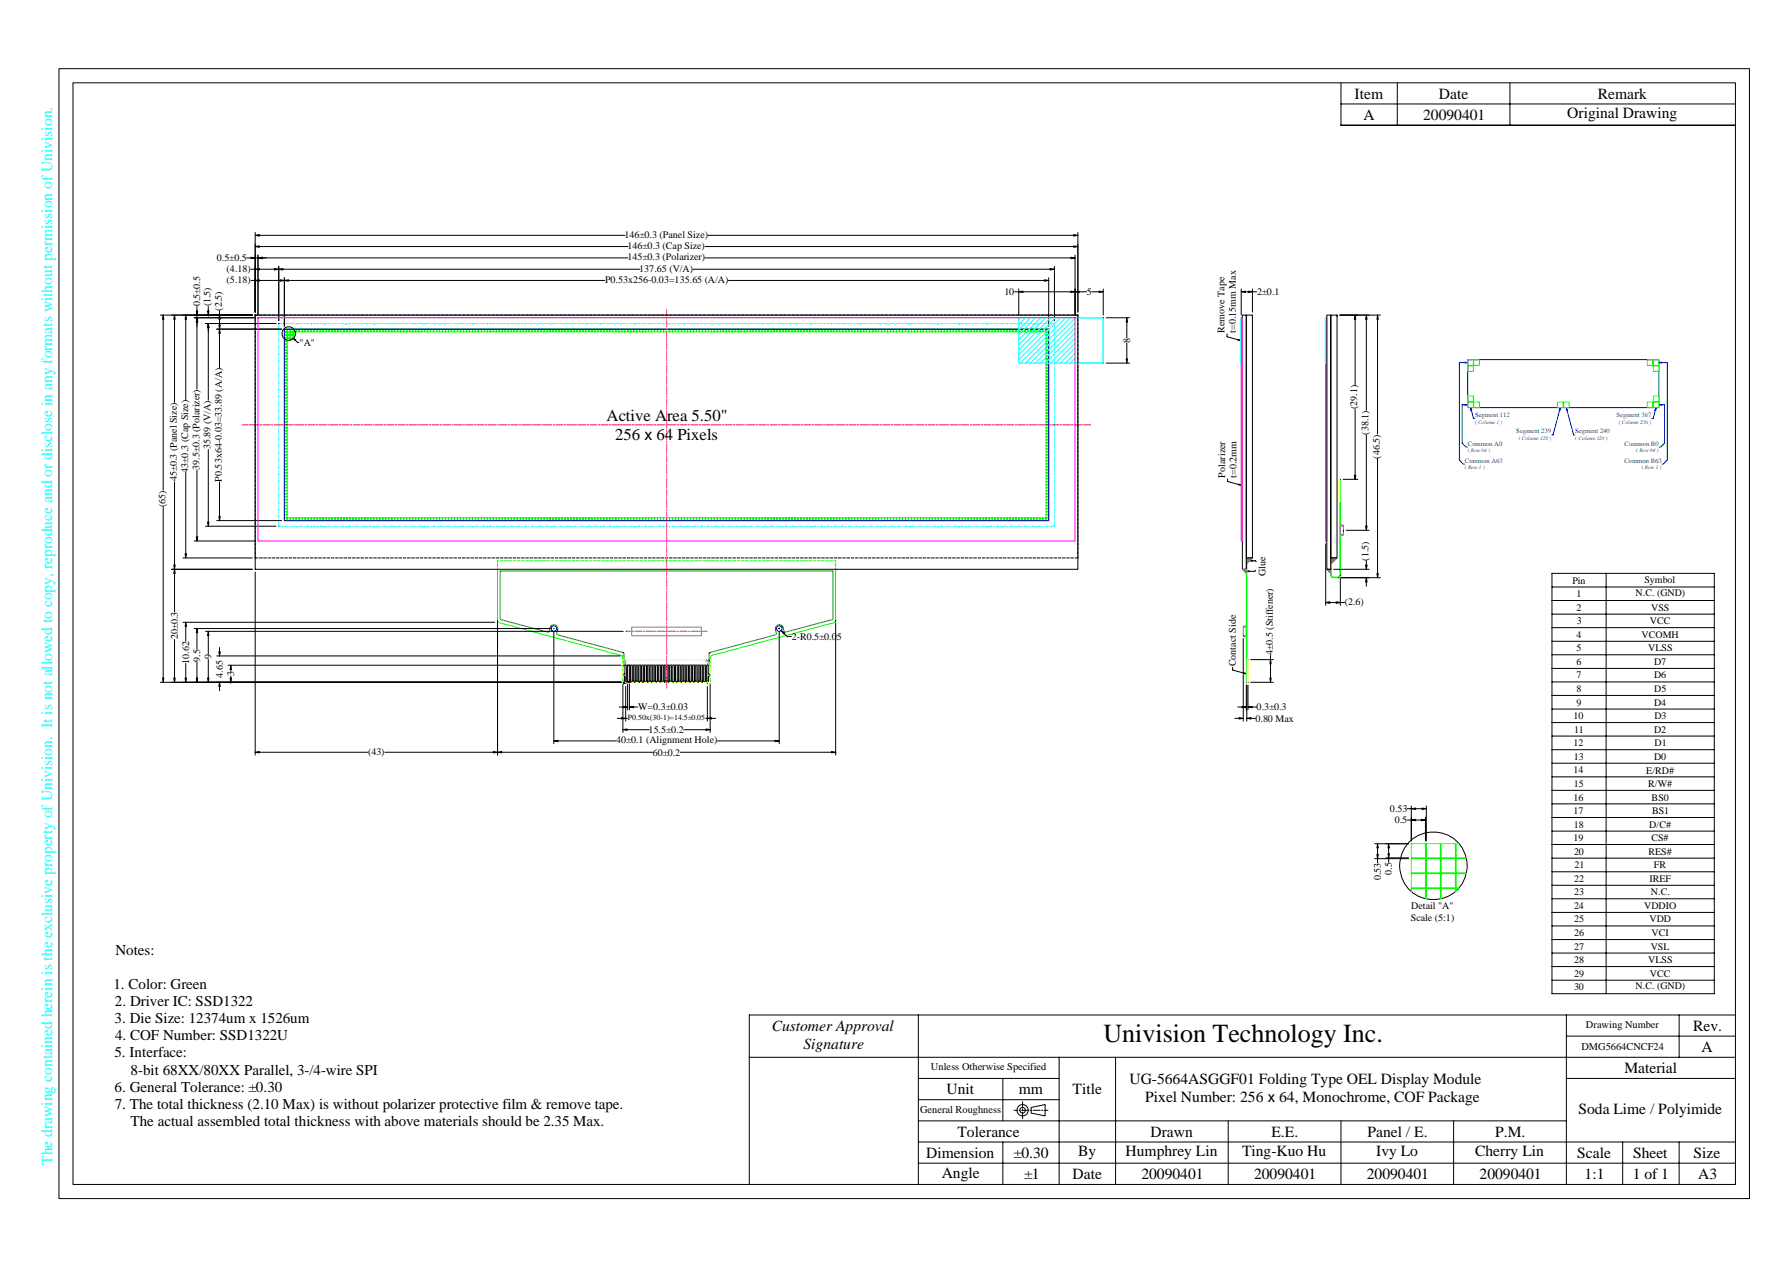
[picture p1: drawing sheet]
<svg xmlns="http://www.w3.org/2000/svg" width="297mm" height="210mm" viewBox="0 0 297 210" stroke-linecap="round" stroke-linejoin="round" font-family="sans-serif">
<defs><g id="words">
<text font-size="4.3" x="183.3" y="173.2">Univision Technology Inc.</text>
<g font-size="2.8">
<text x="100.8" y="70">Active Area 5.50&quot;</text>
<text x="102.2" y="73">256 x 64 Pixels</text>
</g>
<g font-size="2.6">
<text x="225" y="16.4">Item</text>
<text x="239.1" y="16.4">Date</text>
<text x="265.4" y="16.4">Remark</text>
<text x="226.5" y="19.9">A</text>
<text x="236.4" y="19.9">20090401</text>
<text x="260.4" y="19.7">Original Drawing</text>
<text x="128.2" y="171.3">Customer Approval</text>
<text x="281.3" y="171.2">Rev.</text>
<text x="133.5" y="174.2">Signature</text>
<text x="269.9" y="178.3">Material</text>
<text x="282.7" y="174.8">A</text>
<text x="157.3" y="181.8">Unit</text>
<text x="169.3" y="181.8">mm</text>
<text x="178.2" y="181.8">Title</text>
<text x="187.6" y="180.1">UG-5664ASGGF01 Folding Type OEL Display Module</text>
<text x="190.3" y="183">Pixel Number: 256 x 64, Monochrome, COF Package</text>
<text x="262.2" y="185.1">Soda Lime / Polyimide</text>
<text x="159.1" y="188.8">Tolerance</text>
<text x="191.1" y="188.8">Drawn</text>
<text x="211.2" y="188.8">E.E.</text>
<text x="227.2" y="188.8">Panel / E.</text>
<text x="248.4" y="188.8">P.M.</text>
<text x="153.9" y="192.4">Dimension</text>
<text x="156.4" y="195.6">Angle</text>
<text x="168.4" y="192.3">±0.30</text>
<text x="170.1" y="195.9">±1</text>
<text x="178.2" y="195.9">Date</text>
<text x="179.1" y="192.1">By</text>
<text x="187" y="192.1">Humphrey Lin</text>
<text x="189.6" y="195.9">20090401</text>
<text x="206.4" y="192.1">Ting-Kuo Hu</text>
<text x="208.4" y="195.9">20090401</text>
<text x="227.1" y="195.9">20090401</text>
<text x="228.6" y="192.1">Ivy Lo</text>
<text x="245.1" y="192.1">Cherry Lin</text>
<text x="245.8" y="195.9">20090401</text>
<text x="262" y="192.4">Scale</text>
<text x="263.2" y="195.9">1:1</text>
<text x="271.2" y="195.9">1 of 1</text>
<text x="271.3" y="192.4">Sheet</text>
<text x="281.3" y="192.4">Size</text>
<text x="282.1" y="195.9">A3</text>
</g>
<text font-size="2.6" fill="#0ff" x="8.7" y="193.5" transform="rotate(-90 8.7 193.5)">The drawing contained herein is the exclusive property of Univision. It is not allowed to copy, reproduce and or disclose in any formats without permission of Univision.</text>
<g font-size="2.5">
<text x="19.2" y="158.6">Notes:</text>
<text x="18.9" y="164.3">1. Color: Green</text>
<text x="19.1" y="167.1">2. Driver IC: SSD1322</text>
<text x="19" y="169.9">3. Die Size: 12374um x 1526um</text>
<text x="19.1" y="172.8">4. COF Number: SSD1322U</text>
<text x="19" y="175.7">5. Interface:</text>
<text x="21.7" y="178.5">8-bit 68XX/80XX Parallel, 3-/4-wire SPI</text>
<text x="19" y="181.4">6. General Tolerance: ±0.30</text>
<text x="19.1" y="184.2">7. The total thickness (2.10 Max) is without polarizer protective film &amp; remove tape.</text>
<text x="21.7" y="187.1">The actual assembled total thickness with above materials should be 2.35 Max.</text>
</g>
<g font-size="1.7">
<text x="103.7" y="39.5">146±0.3 (Panel Size)</text>
<text x="104.2" y="41.4">146±0.3 (Cap Size)</text>
<text x="36" y="43.4">0.5±0.5</text>
<text x="37.7" y="45.1">(4.18)</text>
<text x="37.7" y="47">(5.18)</text>
<text x="100.5" y="47">P0.53x256-0.03=135.65 (A/A)</text>
<text x="104.2" y="43.2">145±0.3 (Polarizer)</text>
<text x="106.2" y="45.1">137.65 (V/A)</text>
<text x="33.3" y="50.9" transform="rotate(-90 33.3 50.9)">0.5±0.5</text>
<text x="35" y="50.9" transform="rotate(-90 35 50.9)">(1.5)</text>
<text x="36.8" y="51.6" transform="rotate(-90 36.8 51.6)">(2.5)</text>
<text x="166.9" y="49">10</text>
<text x="180.5" y="49">5</text>
<text x="208.8" y="49">2±0.1</text>
<text x="49.8" y="57.4">&quot;A&quot;</text>
<text x="187.7" y="57" transform="rotate(-90 187.7 57)">8</text>
<text x="203.5" y="55.3" transform="rotate(-90 203.5 55.3)">Remove Tape</text>
<text x="205.3" y="55.3" transform="rotate(-90 205.3 55.3)">t=0.15mm Max</text>
<text x="225.5" y="68" transform="rotate(-90 225.5 68)">(29.1)</text>
<text x="35" y="74.7" transform="rotate(-90 35 74.7)">35.89 (V/A)</text>
<text x="227.3" y="72.2" transform="rotate(-90 227.3 72.2)">(38.1)</text>
<text x="229.2" y="76.2" transform="rotate(-90 229.2 76.2)">(46.5)</text>
<text x="29.4" y="80" transform="rotate(-90 29.4 80)">45±0.3 (Panel Size)</text>
<text x="31.2" y="78.5" transform="rotate(-90 31.2 78.5)">43±0.3 (Cap Size)</text>
<text x="33.1" y="78" transform="rotate(-90 33.1 78)">39.5±0.3 (Polarizer)</text>
<text x="36.8" y="80" transform="rotate(-90 36.8 80)">P0.53x64-0.03=33.89 (A/A)</text>
<text x="203.6" y="79.3" transform="rotate(-90 203.6 79.3)">Polarizer</text>
<text x="205.4" y="79.3" transform="rotate(-90 205.4 79.3)">t=0.2mm</text>
<text x="27.5" y="84.2" transform="rotate(-90 27.5 84.2)">(65)</text>
<text x="210.2" y="95.7" transform="rotate(-90 210.2 95.7)">Glue</text>
<text x="227.3" y="93.1" transform="rotate(-90 227.3 93.1)">(1.5)</text>
<text x="223.4" y="100.5">(2.6)</text>
<text x="261.2" y="97">Pin</text>
<text x="261.9" y="99.2">1</text>
<text x="261.9" y="101.5">2</text>
<text x="271.7" y="99">N.C. (GND)</text>
<text x="273.2" y="96.8">Symbol</text>
<text x="274.3" y="101.5">VSS</text>
<text x="29.5" y="106.2" transform="rotate(-90 29.5 106.2)">20±0.3</text>
<text x="131.5" y="106.3">2-R0.5±0.05</text>
<text x="261.9" y="106">4</text>
<text x="261.9" y="103.7">3</text>
<text x="272.7" y="106">VCOMH</text>
<text x="274.1" y="103.7">VCC</text>
<text x="31.4" y="110.3" transform="rotate(-90 31.4 110.3)">10.62</text>
<text x="33.3" y="109.9" transform="rotate(-90 33.3 109.9)">9.5</text>
<text x="35.1" y="109.5" transform="rotate(-90 35.1 109.5)">9</text>
<text x="37" y="112.6" transform="rotate(-90 37 112.6)">4.65</text>
<text x="38.9" y="112.3" transform="rotate(-90 38.9 112.3)">3</text>
<text x="205.3" y="110.7" transform="rotate(-90 205.3 110.7)">Contact Side</text>
<text x="211.5" y="108.8" transform="rotate(-90 211.5 108.8)">4±0.5 (Stiffener)</text>
<text x="261.9" y="110.5">6</text>
<text x="261.9" y="112.7">7</text>
<text x="261.9" y="108.2">5</text>
<text x="273.8" y="108.2">VLSS</text>
<text x="274.8" y="112.7">D6</text>
<text x="274.8" y="110.5">D7</text>
<text x="106" y="118">W=0.3±0.03</text>
<text x="208.6" y="119.9">0.80 Max</text>
<text x="208.8" y="118">0.3±0.3</text>
<text x="261.4" y="119.5">10</text>
<text x="261.9" y="115">8</text>
<text x="261.9" y="117.2">9</text>
<text x="274.8" y="117.2">D4</text>
<text x="274.8" y="115">D5</text>
<text x="274.8" y="119.5">D3</text>
<text x="61.1" y="125.3">(43)</text>
<text x="102.3" y="123.5">40±0.1 (Alignment Hole)</text>
<text x="107.8" y="121.8">15.5±0.2</text>
<text x="108.5" y="125.5">60±0.2</text>
<text x="261.4" y="124">12</text>
<text x="261.5" y="121.7">11</text>
<text x="274.8" y="121.7">D2</text>
<text x="274.9" y="124">D1</text>
<text x="261.4" y="128.5">14</text>
<text x="261.4" y="130.7">15</text>
<text x="261.4" y="126.2">13</text>
<text x="273.5" y="128.5">E/RD#</text>
<text x="273.8" y="130.7">R/W#</text>
<text x="274.8" y="126.2">D0</text>
<text x="230.9" y="134.9">0.53</text>
<text x="231.7" y="136.8">0.5</text>
<text x="261.4" y="133">16</text>
<text x="261.4" y="135.2">17</text>
<text x="261.4" y="137.5">18</text>
<text x="274" y="137.5">D/C#</text>
<text x="274.4" y="133">BS0</text>
<text x="274.5" y="135.2">BS1</text>
<text x="261.4" y="139.7">19</text>
<text x="261.5" y="142">20</text>
<text x="273.9" y="142">RES#</text>
<text x="274.4" y="139.7">CS#</text>
<text x="229.4" y="146.2" transform="rotate(-90 229.4 146.2)">0.53</text>
<text x="231.2" y="145.3" transform="rotate(-90 231.2 145.3)">0.5</text>
<text x="261.5" y="146.5">22</text>
<text x="261.5" y="148.8">23</text>
<text x="261.6" y="144.3">21</text>
<text x="274" y="146.5">IREF</text>
<text x="274.3" y="148.7">N.C.</text>
<text x="274.8" y="144.3">FR</text>
<text x="234.4" y="153">Scale (5:1)</text>
<text x="234.4" y="151.1">Detail &quot;A&quot;</text>
<text x="261.5" y="151">24</text>
<text x="261.5" y="155.5">26</text>
<text x="261.5" y="153.2">25</text>
<text x="273.2" y="151">VDDIO</text>
<text x="274" y="153.2">VDD</text>
<text x="274.4" y="155.5">VCI</text>
<text x="261.5" y="157.8">27</text>
<text x="261.5" y="160">28</text>
<text x="273.8" y="160">VLSS</text>
<text x="274.3" y="157.8">VSL</text>
<text x="261.5" y="164.5">30</text>
<text x="261.5" y="162.3">29</text>
<text x="271.7" y="164.4">N.C. (GND)</text>
<text x="274.1" y="162.3">VCC</text>
<text x="263.5" y="170.8">Drawing Number</text>
<text x="154.7" y="177.8">Unless Otherwise Specified</text>
<text x="262.7" y="174.5">DMG5664CNCF24</text>
<text x="152.8" y="184.9">General Roughness</text>
</g>
<text font-size="1.3" x="104.3" y="119.7">P0.50x(30-1)=14.5±0.05</text>
<g font-size="1.1" fill="#00f">
<text x="245" y="69.3">Segment 112</text>
<text x="268.5" y="69.3">Segment 367</text>
<text x="243.4" y="76.8">Common A63</text>
<text x="243.8" y="74">Common A0</text>
<text x="251.9" y="72">Segment 239</text>
<text x="261.7" y="72">Segment 240</text>
<text x="269.9" y="76.8">Common B63</text>
<text x="269.9" y="74">Common B0</text>
</g>
<g font-size=".9" fill="#00f">
<text x="245.1" y="70.4">( Column 1 )</text>
<text x="268.9" y="70.4">( Column 256 )</text>
<text x="243.4" y="77.9">( Row 1 )</text>
<text x="243.8" y="75.1">( Row 64 )</text>
<text x="252.3" y="73.1">( Column 128 )</text>
<text x="261.7" y="73.1">( Column 129 )</text>
<text x="271.8" y="75.1">( Row 64 )</text>
<text x="272.8" y="77.9">( Row 1 )</text>
</g>
<g font-size=".7">
<text x="103.8" y="110.1">1</text>
<text x="117.2" y="110">30</text>
</g>
</g></defs>
<path d="M207 94.9l.5-.1v.2zM207.6 93.2l.5-.1v.1z" fill="#000"/>
<g fill="none" stroke="#000" stroke-width=".17">
<path d="M9.8 11.4h280.8v187.7h-280.8zM12.1 13.8h276.2v183h-276.2zM222.8 13.8v7h65.5M222.8 17.3h65.5M232.1 13.8v7M250.8 13.8v7M42.4 52.9v.5M42.4 53.6v.5M42.4 54.3v.5M42.4 55v.5M42.4 55.7v.5M42.4 56.4v.5"/>
<path d="M42.4 57.1v.5M42.4 57.8v.5M42.4 58.5v.5M42.4 59.3v.4M42.4 60v.4M42.9 52.3h-.5v.4M43.1 52.3h.5M43.8 52.3h.5M44.5 52.3h.5M45.2 52.3h.5M45.9 52.3h.5M46.6 52.3h.5"/>
<path d="M47.3 52.3h.5M48 52.3h.5M48.7 52.3h.5M49.4 52.3h.5M50.1 52.3h.5M50.8 52.3h.5M51.5 52.3h.5M52.2 52.3h.5M52.9 52.3h.5M53.6 52.3h.5M54.3 52.3h.5M55 52.3h.5"/>
<path d="M55.7 52.3h.5M56.4 52.3h.5M57.1 52.3h.5M57.8 52.3h.5M58.5 52.3h.5M59.2 52.3h.5M59.9 52.3h.5M60.7 52.3h.4M61.4 52.3h.4M62.1 52.3h.4M62.8 52.3h.4M63.5 52.3h.4"/>
<path d="M64.2 52.3h.4M64.9 52.3h.4M65.6 52.3h.4M66.3 52.3h.4M67 52.3h.4M67.7 52.3h.4M68.4 52.3h.5M69.1 52.3h.5M69.8 52.3h.4M70.5 52.3h.4M71.2 52.3h.4M71.9 52.3h.4"/>
<path d="M72.6 52.3h.5M73.3 52.3h.5M74 52.3h.5M74.7 52.3h.5M75.4 52.3h.5M76.1 52.3h.5M76.8 52.3h.5M77.5 52.3h.5M78.2 52.3h.5M78.9 52.3h.5M79.6 52.3h.5M80.3 52.3h.5"/>
<path d="M81 52.3h.5M81.7 52.3h.5M82.4 52.3h.5M83.1 52.3h.5M83.8 52.3h.5M84.5 52.3h.5M85.2 52.3h.5M85.9 52.3h.5M86.6 52.3h.5M87.3 52.3h.5M88 52.3h.5M88.7 52.3h.5"/>
<path d="M89.4 52.3h.5M90.1 52.3h.5M90.8 52.3h.5M91.5 52.3h.5M92.2 52.3h.5M92.9 52.3h.5M93.6 52.3h.5M94.4 52.3h.4M95.1 52.3h.4M95.8 52.3h.4M96.5 52.3h.4M97.2 52.3h.4"/>
<path d="M97.9 52.3h.4M98.6 52.3h.4M99.3 52.3h.4M100 52.3h.4M100.7 52.3h.4M101.4 52.3h.4M102.1 52.3h.4M102.8 52.3h.4M103.5 52.3h.4M104.2 52.3h.5M104.9 52.3h.5M105.6 52.3h.4"/>
<path d="M106.3 52.3h.4M107 52.3h.5M107.7 52.3h.5M108.4 52.3h.5M109.1 52.3h.5M109.8 52.3h.5M110.5 52.3h.5M111.2 52.3h.5M111.9 52.3h.5M112.6 52.3h.5M113.3 52.3h.5M114 52.3h.5"/>
<path d="M114.7 52.3h.5M115.4 52.3h.5M116.1 52.3h.5M116.8 52.3h.5M117.5 52.3h.5M118.2 52.3h.5M118.9 52.3h.5M119.6 52.3h.5M120.3 52.3h.5M121 52.3h.5M121.7 52.3h.5M122.4 52.3h.5"/>
<path d="M123.1 52.3h.5M123.8 52.3h.5M124.5 52.3h.5M125.2 52.3h.5M126 52.3h.4M126.7 52.3h.4M127.4 52.3h.4M128.1 52.3h.4M128.8 52.3h.4M129.5 52.3h.4M130.2 52.3h.4M130.9 52.3h.4"/>
<path d="M131.6 52.3h.4M132.3 52.3h.4M133 52.3h.4M133.7 52.3h.4M134.4 52.3h.4M135.1 52.3h.4M135.8 52.3h.4M136.5 52.3h.4M137.2 52.3h.4M137.9 52.3h.4M138.6 52.3h.5M139.3 52.3h.5"/>
<path d="M140 52.3h.5M140.7 52.3h.5M141.4 52.3h.5M142.1 52.3h.5M142.8 52.3h.5M143.5 52.3h.5M144.2 52.3h.5M144.9 52.3h.5M145.6 52.3h.5M146.3 52.3h.5M147 52.3h.5M147.7 52.3h.5"/>
<path d="M148.4 52.3h.5M149.1 52.3h.5M149.8 52.3h.5M150.5 52.3h.5M151.2 52.3h.5M151.9 52.3h.5M152.6 52.3h.5M153.3 52.3h.5M154 52.3h.5M154.7 52.3h.5M155.4 52.3h.5M156.1 52.3h.5"/>
<path d="M156.8 52.3h.5M157.5 52.3h.5M158.2 52.3h.5M158.9 52.3h.5M159.6 52.3h.5M160.4 52.3h.4M161.1 52.3h.4M161.8 52.3h.4M162.5 52.3h.4M163.2 52.3h.4M163.9 52.3h.4M164.6 52.3h.4"/>
<path d="M165.3 52.3h.4M166 52.3h.5M166.7 52.3h.4M167.4 52.3h.4M168.1 52.3h.4M168.8 52.3h.4M169.5 52.3h.4M170.2 52.3h.5M170.9 52.3h.5M171.6 52.3h.5M172.3 52.3h.5M173 52.3h.5"/>
<path d="M173.7 52.3h.5M174.4 52.3h.5M175.1 52.3h.5M175.8 52.3h.5M176.5 52.3h.5M177.2 52.3h.5M177.9 52.3h.5M178.6 52.3h.5v.4M179.1 52.9v.5M179.1 53.6v.5M179.1 54.3v.5M179.1 55v.5"/>
<path d="M179.1 55.7v.5M179.1 56.4v.5M179.1 57.1v.5M179.1 57.8v.5M179.1 58.5v.5M179.1 59.3v.4M179.1 60v.4M42.4 60.7v.4M42.4 61.4v.4M42.4 62.1v.4M42.4 62.8v.4M42.4 63.5v.4"/>
<path d="M42.4 64.2v.5M42.4 64.9v.5M42.4 65.6v.5M42.4 66.3v.5M42.4 67v.5M42.4 67.7v.5M42.4 68.4v.5M42.4 69.1v.5M42.4 69.8v.5M42.4 70.5v.5M42.4 71.2v.5M42.4 71.9v.5"/>
<path d="M42.4 72.6v.5M42.4 73.3v.5M42.4 74v.5M42.4 74.7v.5M42.4 75.4v.5M42.4 76.1v.5M42.4 76.9v.4M42.4 77.6v.4M42.4 78.3v.4M42.4 79v.4M42.4 79.7v.4M179.1 60.7v.4"/>
<path d="M179.1 61.4v.4M179.1 62.1v.4M179.1 62.8v.4M179.1 63.5v.4M179.1 64.2v.5M179.1 64.9v.5M179.1 65.6v.5M179.1 66.3v.5M179.1 67v.5M179.1 67.7v.5M179.1 68.4v.5M179.1 69.1v.5"/>
<path d="M179.1 69.8v.5M179.1 70.5v.5M179.1 71.2v.5M179.1 71.9v.5M179.1 72.6v.5M179.1 73.3v.5M179.1 74v.5M179.1 74.7v.5M179.1 75.4v.5M179.1 76.1v.5M179.1 76.9v.4M179.1 77.6v.4"/>
<path d="M179.1 78.3v.4M179.1 79v.4M179.1 79.7v.4M42.4 80.4v.4M42.4 81.1v.4M42.4 81.8v.5M42.4 82.5v.5M42.4 83.2v.5M42.4 83.9v.5M42.4 84.6v.5M42.4 85.3v.5M42.4 86v.5"/>
<path d="M42.4 86.7v.5M42.4 87.4v.5M42.4 88.1v.5M42.4 88.8v.5M42.4 89.5v.5M42.4 90.2v.5M42.4 90.9v.5M42.4 91.6v.5M42.4 92.4v.3h.5M43.1 92.7h.5M43.8 92.7h.5M44.5 92.7h.5"/>
<path d="M45.2 92.7h.5M45.9 92.7h.5M46.6 92.7h.5M47.3 92.7h.5M48 92.7h.5M48.7 92.7h.5M49.4 92.7h.5M50.1 92.7h.5M50.8 92.7h.5M51.5 92.7h.5M52.2 92.7h.5M52.9 92.7h.5"/>
<path d="M53.6 92.7h.5M54.3 92.7h.5M55 92.7h.5M55.7 92.7h.5M56.4 92.7h.5M57.1 92.7h.5M57.8 92.7h.5M58.5 92.7h.5M59.2 92.7h.5M59.9 92.7h.5M60.7 92.7h.4M61.4 92.7h.4"/>
<path d="M62.1 92.7h.4M62.8 92.7h.4M63.5 92.7h.4M64.2 92.7h.4M64.9 92.7h.4M65.6 92.7h.4M66.3 92.7h.4M67 92.7h.4M67.7 92.7h.4M68.4 92.7h.5M69.1 92.7h.5M69.8 92.7h.4"/>
<path d="M70.5 92.7h.4M71.2 92.7h.4M71.9 92.7h.4M72.6 92.7h.5M73.3 92.7h.5M74 92.7h.5M74.7 92.7h.5M75.4 92.7h.5M76.1 92.7h.5M76.8 92.7h.5M77.5 92.7h.5M78.2 92.7h.5"/>
<path d="M78.9 92.7h.5M79.6 92.7h.5M80.3 92.7h.5M81 92.7h.5M81.7 92.7h.5M82.4 92.7h.5M83.1 92.7h.5M83.8 92.7h.5M84.5 92.7h.5M85.2 92.7h.5M85.9 92.7h.5M86.6 92.7h.5"/>
<path d="M87.3 92.7h.5M88 92.7h.5M88.7 92.7h.5M89.4 92.7h.5M90.1 92.7h.5M90.8 92.7h.5M91.5 92.7h.5M92.2 92.7h.5M92.9 92.7h.5M93.6 92.7h.5M94.4 92.7h.4M95.1 92.7h.4"/>
<path d="M95.8 92.7h.4M96.5 92.7h.4M97.2 92.7h.4M97.9 92.7h.4M98.6 92.7h.4M99.3 92.7h.4M100 92.7h.4M100.7 92.7h.4M101.4 92.7h.4M102.1 92.7h.4M102.8 92.7h.4M103.5 92.7h.4"/>
<path d="M104.2 92.7h.5M104.9 92.7h.5M105.6 92.7h.4M106.3 92.7h.4M107 92.7h.5M107.7 92.7h.5M108.4 92.7h.5M109.1 92.7h.5M109.8 92.7h.5M110.5 92.7h.5M111.2 92.7h.5M111.9 92.7h.5"/>
<path d="M112.6 92.7h.5M113.3 92.7h.5M114 92.7h.5M114.7 92.7h.5M115.4 92.7h.5M116.1 92.7h.5M116.8 92.7h.5M117.5 92.7h.5M118.2 92.7h.5M118.9 92.7h.5M119.6 92.7h.5M120.3 92.7h.5"/>
<path d="M121 92.7h.5M121.7 92.7h.5M122.4 92.7h.5M123.1 92.7h.5M123.8 92.7h.5M124.5 92.7h.5M125.2 92.7h.5M126 92.7h.4M126.7 92.7h.4M127.4 92.7h.4M128.1 92.7h.4M128.8 92.7h.4"/>
<path d="M129.5 92.7h.4M130.2 92.7h.4M130.9 92.7h.4M131.6 92.7h.4M132.3 92.7h.4M133 92.7h.4M133.7 92.7h.4M134.4 92.7h.4M135.1 92.7h.4M135.8 92.7h.4M136.5 92.7h.4M137.2 92.7h.4"/>
<path d="M137.9 92.7h.4M138.6 92.7h.5M139.3 92.7h.5M140 92.7h.5M140.7 92.7h.5M141.4 92.7h.5M142.1 92.7h.5M142.8 92.7h.5M143.5 92.7h.5M144.2 92.7h.5M144.9 92.7h.5M145.6 92.7h.5"/>
<path d="M146.3 92.7h.5M147 92.7h.5M147.7 92.7h.5M148.4 92.7h.5M149.1 92.7h.5M149.8 92.7h.5M150.5 92.7h.5M151.2 92.7h.5M151.9 92.7h.5M152.6 92.7h.5M153.3 92.7h.5M154 92.7h.5"/>
<path d="M154.7 92.7h.5M155.4 92.7h.5M156.1 92.7h.5M156.8 92.7h.5M157.5 92.7h.5M158.2 92.7h.5M158.9 92.7h.5M159.6 92.7h.5M160.4 92.7h.4M161.1 92.7h.4M161.8 92.7h.4M162.5 92.7h.4"/>
<path d="M163.2 92.7h.4M163.9 92.7h.4M164.6 92.7h.4M165.3 92.7h.4M166 92.7h.5M166.7 92.7h.4M167.4 92.7h.4M168.1 92.7h.4M168.8 92.7h.4M169.5 92.7h.4M170.2 92.7h.5M170.9 92.7h.5"/>
<path d="M171.6 92.7h.5M172.3 92.7h.5M173 92.7h.5M173.7 92.7h.5M174.4 92.7h.5M175.1 92.7h.5M175.8 92.7h.5M176.5 92.7h.5M177.2 92.7h.5M177.9 92.7h.5M179.1 80.4v.4M179.1 81.1v.4"/>
<path d="M179.1 81.8v.5M179.1 82.5v.5M179.1 83.2v.5M179.1 83.9v.5M179.1 84.6v.5M179.1 85.3v.5M179.1 86v.5M179.1 86.7v.5M179.1 87.4v.5M179.1 88.1v.5M179.1 88.8v.5M179.1 89.5v.5"/>
<path d="M179.1 90.2v.5M179.1 90.9v.5M179.1 91.6v.5M179.1 92.4v.3h-.5M207 94.9l.5-.1v.2zM207.6 93.2l.5-.1v.1zM208.1 93.2h.4l.2 .1M208.6 94.7l-.2 .2h-.9M257.8 95.2h27v69.9h-27zM257.8 97.5h27M257.8 99.8h27M266.8 95.2v69.9"/>
<path d="M103.8 112.4v.8v-.8h-.1v-.5h.1v-1.4h.3l-.1 2.8h-.1l-.1-.1M104.8 110.5h.2v2.8h-.2v-.1zM105.2 110.5h.3l-.1 2.8h-.1l-.1-.1zM105.7 110.5h.3l-.1 2.8h-.2v-.1zM106.1 110.5h.3v2.8l-.3-.1zM106.6 110.5h.3l-.1 2.8h-.1l-.1-.1zM107.1 110.5h.3l-.1 2.8h-.1l-.1-.1zM107.5 110.5h.3v2.8h-.2l-.1-.1zM108 110.5h.3l-.1 2.8h-.1l-.1-.1zM108.5 110.5h.3l-.1 2.8h-.1l-.1-.1zM108.9 110.5h.3v2.8h-.2l-.1-.1zM109.2 113.2h.1"/>
<path d="M109.4 110.5h.3l-.1 2.8h-.1l-.1-.1zM109.9 110.5h.3l-.1 2.8h-.1l-.1-.1zM110.4 110.5h.2v2.8h-.2v-.1zM110.8 110.5h.3l-.1 2.8h-.1l-.1-.1zM111.3 110.5h.3l-.1 2.8h-.1l-.1-.1zM111.8 110.5h.3l-.1 2.8h-.2v-.1zM112.2 110.5h.3l-.1 2.8h-.1l-.1-.1zM112.7 110.5h.3l-.1 2.8h-.1l-.1-.1zM113.2 110.5h.3l-.1 2.8h-.2v-.1zM113.6 110.5h.3v2.8h-.2l-.1-.1zM114.1 110.5h.3l-.1 2.8h-.1l-.1-.1zM114.6 110.5h.2v2.8h-.2v-.1z"/>
<path d="M115 110.5h.3l-.1 2.8h-.1l-.1-.1zM115.5 110.5h.3l-.1 2.8h-.1l-.1-.1zM116 110.5h.3l-.1 2.8h-.1l-.1-.1zM116.4 110.5h.3l-.1 2.8h-.1l-.1-.1zM116.9 110.5h.3l-.1 2.8h-.1l-.1-.1zM117.7 112.4v.8v-.8h.1v-.5h-.1v-1.4h-.3l.1 2.8h.1l.1-.1M257.8 108.8h27M257.8 111h27M257.8 113.3h27M257.8 115.5h27M257.8 117.8h27M257.8 102h27"/>
<path d="M257.8 104.3h27M257.8 106.5h27M257.8 120h27M257.8 122.3h27M257.8 124.5h27M257.8 126.8h27M257.8 129.1h27M257.8 131.3h27M257.8 133.5h27M257.8 135.8h27M257.8 138.1h27M257.8 140.3h27"/>
<path d="M257.8 142.6h27M257.8 144.8h27M257.8 147.1h27M257.8 149.3h27M257.8 151.6h27M257.8 153.8h27M257.8 156.1h27M257.8 158.3h27M124.5 175.6h163.8M152.6 179.2h23.4M152.6 168.6v28.2M166.6 179.2v7"/>
<path d="M176 175.6v21.2M185.3 175.6v21.2M257.8 160.6h27M257.8 162.8h27M260.2 179.2h28.1M260.2 172.1h28.1M260.2 168.6v28.2M279 168.6v7M288.3 168.6h-163.8v28.2M152.6 186.2h107.6M152.6 189.7h135.7M152.6 193.2h135.7"/>
<path d="M152.6 182.7h23.4M166.6 189.7v7.1M168.5 184.4h.6M169.3 184.4h.2M169.8 184.4h1.1M169.9 183v1.1M169.9 184.3v.3M169.9 184.8v1M171.2 184.4h.2M171.3 184l2.3-.5v1.9l-2.3-.5zM171.6 184.4h1.2M173 184.4h.3"/>
<path d="M173.5 184.4h.6M204 186.2v10.6M222.8 186.2v10.6M241.5 186.2v10.6M269.6 189.7v7.1M279 189.7v7.1"/>
<circle cx="169.9" cy="184.4" r=".94"/>
<circle cx="169.9" cy="184.4" r=".47"/>
</g>
<g fill="none" stroke="#0f0" stroke-width=".17">
<path d="M47.2 59.6h.5v.5h-.5zM47.2 59.2h.5v.4h-.5zM47.2 58.7h.5v.4h-.5zM47.2 58.2h.5v.4h-.5zM47.2 57.7h.5v.4h-.5zM47.2 57.2h.5v.4h-.5zM47.2 56.7h.5v.4h-.5zM47.2 56.2h.5v.4h-.5zM47.2 55.7h.5v.5h-.5zM47.2 55.2h.5v.4h-.5zM47.2 54.7h.5v.4h-.5zM47.7 54.7h.5v.4h-.5z"/>
<path d="M47.7 55.2h.5v.4h-.5zM47.7 55.7h.5v.5h-.5zM47.7 56.5v-.3h.5v.3M48.2 54.7h.5v.4h-.5zM48.2 55.2h.5v.4h-.5zM48.2 55.7h.5v.5h-.5zM48.7 56.3v-.1h-.5v.3M48.7 54.7h.5v.4h-.5zM48.8 56.2h-.1M49.1 55.2h-.4v.4h.4l-.4 .1v.5h.1M49.2 54.7h.5v.4h-.5zM49.7 54.7h.5v.4h-.5z"/>
<path d="M50.2 54.7h.5v.4h-.5zM50.7 54.7h.5v.4h-.5zM51.2 54.7h.5v.4h-.5zM51.7 54.7h.5v.4h-.5zM52.2 54.7h.5v.4h-.5zM52.7 54.7h.5v.4h-.5zM53.2 54.7h.5v.4h-.5zM53.7 54.7h.5v.4h-.5zM54.2 54.7h.5v.4h-.5zM54.7 54.7h.5v.4h-.5zM55.2 54.7h.4v.4h-.4zM55.7 54.7h.5v.4h-.5z"/>
<path d="M56.2 54.7h.4v.4h-.4zM56.7 54.7h.4v.4h-.4zM57.2 54.7h.4v.4h-.4zM57.7 54.7h.4v.4h-.4zM58.1 54.7h.5v.4h-.5zM58.6 54.7h.5v.4h-.5zM59.2 54.7h.4v.4h-.4zM59.6 54.7h.5v.4h-.5zM60.1 54.7h.5v.4h-.5zM60.6 54.7h.5v.4h-.5zM61.1 54.7h.5v.4h-.5zM61.6 54.7h.5v.4h-.5z"/>
<path d="M62.1 54.7h.5v.4h-.5zM62.6 54.7h.5v.4h-.5zM63.1 54.7h.5v.4h-.5zM63.6 54.7h.5v.4h-.5zM64.1 54.7h.5v.4h-.5zM64.6 54.7h.5v.4h-.5zM65.1 54.7h.5v.4h-.5zM65.6 54.7h.5v.4h-.5zM66.1 54.7h.5v.4h-.5zM66.6 54.7h.5v.4h-.5zM67.1 54.7h.5v.4h-.5zM67.6 54.7h.4v.4h-.4z"/>
<path d="M68.1 54.7h.4v.4h-.4zM68.6 54.7h.4v.4h-.4zM69.1 54.7h.5v.4h-.5zM69.6 54.7h.4v.4h-.4zM70.1 54.7h.4v.4h-.4zM70.6 54.7h.4v.4h-.4zM71.1 54.7h.4v.4h-.4zM71.6 54.7h.4v.4h-.4zM72 54.7h.5v.4h-.5zM72.6 54.7h.4v.4h-.4zM73 54.7h.5v.4h-.5zM73.5 54.7h.5v.4h-.5z"/>
<path d="M74 54.7h.5v.4h-.5zM74.5 54.7h.5v.4h-.5zM75 54.7h.5v.4h-.5zM75.5 54.7h.5v.4h-.5zM76 54.7h.5v.4h-.5zM76.5 54.7h.5v.4h-.5zM77 54.7h.5v.4h-.5zM77.5 54.7h.5v.4h-.5zM78 54.7h.5v.4h-.5zM78.5 54.7h.5v.4h-.5zM79 54.7h.5v.4h-.5zM79.5 54.7h.5v.4h-.5z"/>
<path d="M80 54.7h.5v.4h-.5zM80.5 54.7h.5v.4h-.5zM81 54.7h.4v.4h-.4zM81.5 54.7h.4v.4h-.4zM82 54.7h.4v.4h-.4zM82.5 54.7h.4v.4h-.4zM83 54.7h.4v.4h-.4zM83.5 54.7h.4v.4h-.4zM83.9 54.7h.5v.4h-.5zM84.5 54.7h.4v.4h-.4zM85 54.7h.4v.4h-.4zM85.4 54.7h.5v.4h-.5z"/>
<path d="M85.9 54.7h.5v.4h-.5zM86.4 54.7h.5v.4h-.5zM86.9 54.7h.5v.4h-.5zM87.4 54.7h.5v.4h-.5zM87.9 54.7h.5v.4h-.5zM88.4 54.7h.5v.4h-.5zM88.9 54.7h.5v.4h-.5zM89.4 54.7h.5v.4h-.5zM89.9 54.7h.5v.4h-.5zM90.4 54.7h.5v.4h-.5zM90.9 54.7h.5v.4h-.5zM91.4 54.7h.5v.4h-.5z"/>
<path d="M91.9 54.7h.5v.4h-.5zM92.4 54.7h.5v.4h-.5zM92.9 54.7h.5v.4h-.5zM93.4 54.7h.4v.4h-.4zM93.9 54.7h.4v.4h-.4zM94.4 54.7h.4v.4h-.4zM94.9 54.7h.5v.4h-.5zM95.4 54.7h.4v.4h-.4zM95.9 54.7h.4v.4h-.4zM96.4 54.7h.4v.4h-.4zM96.9 54.7h.4v.4h-.4zM97.3 54.7h.5v.4h-.5z"/>
<path d="M97.9 54.7h.4v.4h-.4zM98.4 54.7h.4v.4h-.4zM98.8 54.7h.5v.4h-.5zM99.3 54.7h.5v.4h-.5zM99.8 54.7h.5v.4h-.5zM100.3 54.7h.5v.4h-.5zM100.8 54.7h.5v.4h-.5zM101.3 54.7h.5v.4h-.5zM101.8 54.7h.5v.4h-.5zM102.3 54.7h.5v.4h-.5zM102.8 54.7h.5v.4h-.5zM103.3 54.7h.5v.4h-.5z"/>
<path d="M103.8 54.7h.5v.4h-.5zM104.3 54.7h.5v.4h-.5zM104.8 54.7h.5v.4h-.5zM105.3 54.7h.5v.4h-.5zM105.8 54.7h.5v.4h-.5zM106.3 54.7h.5v.4h-.5zM106.8 54.7h.4v.4h-.4zM107.3 54.7h.4v.4h-.4zM107.8 54.7h.4v.4h-.4zM108.3 54.7h.4v.4h-.4zM108.8 54.7h.4v.4h-.4zM109.3 54.7h.4v.4h-.4z"/>
<path d="M109.7 54.7h.5v.4h-.5zM110.3 54.7h.4v.4h-.4zM110.8 54.7h.4v.4h-.4zM111.2 54.7h.5v.4h-.5zM111.7 54.7h.5v.4h-.5zM112.2 54.7h.5v.4h-.5zM112.7 54.7h.5v.4h-.5zM113.2 54.7h.5v.4h-.5zM113.7 54.7h.5v.4h-.5zM114.2 54.7h.5v.4h-.5zM114.7 54.7h.5v.4h-.5zM115.2 54.7h.5v.4h-.5z"/>
<path d="M115.7 54.7h.5v.4h-.5zM116.2 54.7h.5v.4h-.5zM116.7 54.7h.5v.4h-.5zM117.2 54.7h.5v.4h-.5zM117.7 54.7h.5v.4h-.5zM118.2 54.7h.5v.4h-.5zM118.7 54.7h.5v.4h-.5zM119.2 54.7h.5v.4h-.5zM119.7 54.7h.4v.4h-.4zM120.2 54.7h.4v.4h-.4zM120.7 54.7h.5v.4h-.5zM121.2 54.7h.4v.4h-.4z"/>
<path d="M121.7 54.7h.4v.4h-.4zM122.2 54.7h.4v.4h-.4zM122.7 54.7h.4v.4h-.4zM123.1 54.7h.5v.4h-.5zM123.7 54.7h.4v.4h-.4zM124.1 54.7h.5v.4h-.5zM124.6 54.7h.5v.4h-.5zM125.1 54.7h.5v.4h-.5zM125.6 54.7h.5v.4h-.5zM126.1 54.7h.5v.4h-.5zM126.6 54.7h.5v.4h-.5zM127.1 54.7h.5v.4h-.5z"/>
<path d="M127.6 54.7h.5v.4h-.5zM128.1 54.7h.5v.4h-.5zM128.6 54.7h.5v.4h-.5zM129.1 54.7h.5v.4h-.5zM129.6 54.7h.5v.4h-.5zM130.1 54.7h.5v.4h-.5zM130.6 54.7h.5v.4h-.5zM131.1 54.7h.5v.4h-.5zM131.6 54.7h.5v.4h-.5zM132.1 54.7h.4v.4h-.4zM132.6 54.7h.5v.4h-.5zM133.1 54.7h.4v.4h-.4z"/>
<path d="M133.6 54.7h.4v.4h-.4zM134.1 54.7h.4v.4h-.4zM134.6 54.7h.4v.4h-.4zM135.1 54.7h.4v.4h-.4zM135.5 54.7h.5v.4h-.5zM136.1 54.7h.4v.4h-.4zM136.6 54.7h.4v.4h-.4zM137.1 54.7h.4v.4h-.4zM137.5 54.7h.5v.4h-.5zM138 54.7h.5v.4h-.5zM138.5 54.7h.5v.4h-.5zM139 54.7h.5v.4h-.5z"/>
<path d="M139.5 54.7h.5v.4h-.5zM140 54.7h.5v.4h-.5zM140.5 54.7h.5v.4h-.5zM141 54.7h.5v.4h-.5zM141.5 54.7h.5v.4h-.5zM142 54.7h.5v.4h-.5zM142.5 54.7h.5v.4h-.5zM143 54.7h.5v.4h-.5zM143.5 54.7h.5v.4h-.5zM144 54.7h.5v.4h-.5zM144.5 54.7h.5v.4h-.5zM145 54.7h.5v.4h-.5z"/>
<path d="M145.5 54.7h.4v.4h-.4zM146 54.7h.4v.4h-.4zM146.5 54.7h.4v.4h-.4zM147 54.7h.4v.4h-.4zM147.5 54.7h.4v.4h-.4zM148 54.7h.4v.4h-.4zM148.5 54.7h.4v.4h-.4zM148.9 54.7h.5v.4h-.5zM149.5 54.7h.4v.4h-.4zM149.9 54.7h.5v.4h-.5zM150.4 54.7h.5v.4h-.5zM150.9 54.7h.5v.4h-.5z"/>
<path d="M151.4 54.7h.5v.4h-.5zM151.9 54.7h.5v.4h-.5zM152.4 54.7h.5v.4h-.5zM152.9 54.7h.5v.4h-.5zM153.4 54.7h.5v.4h-.5zM153.9 54.7h.5v.4h-.5zM154.4 54.7h.5v.4h-.5zM154.9 54.7h.5v.4h-.5zM155.4 54.7h.5v.4h-.5zM155.9 54.7h.5v.4h-.5zM156.4 54.7h.5v.4h-.5zM156.9 54.7h.5v.4h-.5z"/>
<path d="M157.4 54.7h.5v.4h-.5zM157.9 54.7h.4v.4h-.4zM158.4 54.7h.5v.4h-.5zM158.9 54.7h.4v.4h-.4zM159.4 54.7h.4v.4h-.4zM159.9 54.7h.4v.4h-.4zM160.4 54.7h.4v.4h-.4zM160.9 54.7h.4v.4h-.4zM161.4 54.7h.4v.4h-.4zM161.9 54.7h.4v.4h-.4zM162.3 54.7h.5v.4h-.5zM162.9 54.7h.4v.4h-.4z"/>
<path d="M163.3 54.7h.5v.4h-.5zM163.8 54.7h.5v.4h-.5zM164.3 54.7h.5v.4h-.5zM164.8 54.7h.5v.4h-.5zM165.3 54.7h.5v.4h-.5zM165.8 54.7h.5v.4h-.5zM166.3 54.7h.5v.4h-.5zM166.8 54.7h.5v.4h-.5zM167.3 54.7h.5v.4h-.5zM167.8 54.7h.5v.4h-.5zM168.3 54.7h.5v.4h-.5zM168.8 54.7h.5v.4h-.5z"/>
<path d="M169.3 54.7h.5v.4h-.5zM169.8 54.7h.5v.4h-.5zM170.3 54.7h.5v.4h-.5zM170.8 54.7h.5v.4h-.5zM171.3 54.7h.4v.4h-.4zM171.8 54.7h.5v.4h-.5zM172.3 54.7h.4v.4h-.4zM172.8 54.7h.4v.4h-.4zM173.3 54.7h.4v.4h-.4zM173.8 59.6h.4v.5h-.4zM173.8 59.2h.4v.4h-.4zM173.8 58.7h.4v.4h-.4z"/>
<path d="M173.8 58.2h.4v.4h-.4zM173.8 57.7h.4v.4h-.4zM173.8 57.2h.4v.4h-.4zM173.8 56.7h.4v.4h-.4zM173.8 56.2h.4v.4h-.4zM173.8 55.7h.4v.5h-.4zM173.8 55.2h.4v.4h-.4zM173.8 54.7h.4v.4h-.4zM47.2 79.5h.5v.5h-.5zM47.2 79.1h.5v.4h-.5zM47.2 78.5h.5v.5h-.5zM47.2 78.1h.5v.4h-.5z"/>
<path d="M47.2 77.6h.5v.4h-.5zM47.2 77.1h.5v.4h-.5zM47.2 76.6h.5v.4h-.5zM47.2 76.1h.5v.4h-.5zM47.2 75.6h.5v.4h-.5zM47.2 75.1h.5v.4h-.5zM47.2 74.6h.5v.5h-.5zM47.2 74.1h.5v.4h-.5zM47.2 73.6h.5v.4h-.5zM47.2 73.1h.5v.5h-.5zM47.2 72.6h.5v.5h-.5zM47.2 72.1h.5v.5h-.5z"/>
<path d="M47.2 71.6h.5v.5h-.5zM47.2 71.1h.5v.5h-.5zM47.2 70.6h.5v.5h-.5zM47.2 70.1h.5v.5h-.5zM47.2 69.6h.5v.5h-.5zM47.2 69.1h.5v.5h-.5zM47.2 68.6h.5v.5h-.5zM47.2 68.1h.5v.5h-.5zM47.2 67.6h.5v.5h-.5zM47.2 67.1h.5v.5h-.5zM47.2 66.6h.5v.5h-.5zM47.2 66.1h.5v.5h-.5z"/>
<path d="M47.2 65.6h.5v.5h-.5zM47.2 65.1h.5v.5h-.5zM47.2 64.6h.5v.5h-.5zM47.2 64.1h.5v.5h-.5zM47.2 63.6h.5v.5h-.5zM47.2 63.1h.5v.5h-.5zM47.2 62.6h.5v.5h-.5zM47.2 62.1h.5v.5h-.5zM47.2 61.7h.5v.4h-.5zM47.2 61.2h.5v.4h-.5zM47.2 60.6h.5v.5h-.5zM47.2 60.2h.5v.4h-.5z"/>
<path d="M173.8 79.5h.4v.5h-.4zM173.8 79.1h.4v.4h-.4zM173.8 78.5h.4v.5h-.4zM173.8 78.1h.4v.4h-.4zM173.8 77.6h.4v.4h-.4zM173.8 77.1h.4v.4h-.4zM173.8 76.6h.4v.4h-.4zM173.8 76.1h.4v.4h-.4zM173.8 75.6h.4v.4h-.4zM173.8 75.1h.4v.4h-.4zM173.8 74.6h.4v.5h-.4zM173.8 74.1h.4v.4h-.4z"/>
<path d="M173.8 73.6h.4v.4h-.4zM173.8 73.1h.4v.5h-.4zM173.8 72.6h.4v.5h-.4zM173.8 72.1h.4v.5h-.4zM173.8 71.6h.4v.5h-.4zM173.8 71.1h.4v.5h-.4zM173.8 70.6h.4v.5h-.4zM173.8 70.1h.4v.5h-.4zM173.8 69.6h.4v.5h-.4zM173.8 69.1h.4v.5h-.4zM173.8 68.6h.4v.5h-.4zM173.8 68.1h.4v.5h-.4z"/>
<path d="M173.8 67.6h.4v.5h-.4zM173.8 67.1h.4v.5h-.4zM173.8 66.6h.4v.5h-.4zM173.8 66.1h.4v.5h-.4zM173.8 65.6h.4v.5h-.4zM173.8 65.1h.4v.5h-.4zM173.8 64.6h.4v.5h-.4zM173.8 64.1h.4v.5h-.4zM173.8 63.6h.4v.5h-.4zM173.8 63.1h.4v.5h-.4zM173.8 62.6h.4v.5h-.4zM173.8 62.1h.4v.5h-.4z"/>
<path d="M173.8 61.7h.4v.4h-.4zM173.8 61.2h.4v.4h-.4zM173.8 60.6h.4v.5h-.4zM173.8 60.2h.4v.4h-.4zM47.2 86h.5v.5h-.5zM47.2 85.5h.5v.5h-.5zM47.2 85h.5v.5h-.5zM47.2 84.5h.5v.5h-.5zM47.2 84h.5v.5h-.5zM47.2 83.5h.5v.5h-.5zM47.2 83h.5v.5h-.5zM47.2 82.5h.5v.5h-.5z"/>
<path d="M47.2 82h.5v.5h-.5zM47.2 81.5h.5v.5h-.5zM47.2 81h.5v.5h-.5zM47.2 80.6h.5v.4h-.5zM47.2 80.1h.5v.4h-.5zM47.7 86h.5v.5h-.5zM48.2 86h.5v.5h-.5zM48.7 86h.5v.5h-.5zM49.2 86h.5v.5h-.5zM49.7 86h.5v.5h-.5zM50.2 86h.5v.5h-.5zM50.7 86h.5v.5h-.5z"/>
<path d="M51.2 86h.5v.5h-.5zM51.7 86h.5v.5h-.5zM52.2 86h.5v.5h-.5zM52.7 86h.5v.5h-.5zM53.2 86h.5v.5h-.5zM53.7 86h.5v.5h-.5zM54.2 86h.5v.5h-.5zM54.7 86h.5v.5h-.5zM55.2 86h.4v.5h-.4zM55.7 86h.5v.5h-.5zM56.2 86h.4v.5h-.4zM56.7 86h.4v.5h-.4z"/>
<path d="M57.2 86h.4v.5h-.4zM57.7 86h.4v.5h-.4zM58.1 86h.5v.5h-.5zM58.6 86h.5v.5h-.5zM59.2 86h.4v.5h-.4zM59.6 86h.5v.5h-.5zM60.1 86h.5v.5h-.5zM60.6 86h.5v.5h-.5zM61.1 86h.5v.5h-.5zM61.6 86h.5v.5h-.5zM62.1 86h.5v.5h-.5zM62.6 86h.5v.5h-.5z"/>
<path d="M63.1 86h.5v.5h-.5zM63.6 86h.5v.5h-.5zM64.1 86h.5v.5h-.5zM64.6 86h.5v.5h-.5zM65.1 86h.5v.5h-.5zM65.6 86h.5v.5h-.5zM66.1 86h.5v.5h-.5zM66.6 86h.5v.5h-.5zM67.1 86h.5v.5h-.5zM67.6 86h.4v.5h-.4zM68.1 86h.4v.5h-.4zM68.6 86h.4v.5h-.4z"/>
<path d="M69.1 86h.5v.5h-.5zM69.6 86h.4v.5h-.4zM70.1 86h.4v.5h-.4zM70.6 86h.4v.5h-.4zM71.1 86h.4v.5h-.4zM71.6 86h.4v.5h-.4zM72 86h.5v.5h-.5zM72.6 86h.4v.5h-.4zM73 86h.5v.5h-.5zM73.5 86h.5v.5h-.5zM74 86h.5v.5h-.5zM74.5 86h.5v.5h-.5z"/>
<path d="M75 86h.5v.5h-.5zM75.5 86h.5v.5h-.5zM76 86h.5v.5h-.5zM76.5 86h.5v.5h-.5zM77 86h.5v.5h-.5zM77.5 86h.5v.5h-.5zM78 86h.5v.5h-.5zM78.5 86h.5v.5h-.5zM79 86h.5v.5h-.5zM79.5 86h.5v.5h-.5zM80 86h.5v.5h-.5zM80.5 86h.5v.5h-.5z"/>
<path d="M81 86h.4v.5h-.4zM81.5 86h.4v.5h-.4zM82 86h.4v.5h-.4zM82.5 86h.4v.5h-.4zM82.7 94.6v8.4l.1 .4 20.3 5.5 .3 .2 .1 .2v3.8l.2 .2h14.1l.2-.2v-3.8l.1-.3 .2-.1 20.4-5.5 .1-.4v-8.4M83 86h.4v.5h-.4zM83.5 86h.4v.5h-.4zM83.9 86h.5v.5h-.5zM84.5 86h.4v.5h-.4zM85 86h.4v.5h-.4zM85.4 86h.5v.5h-.5zM85.9 86h.5v.5h-.5z"/>
<path d="M86.4 86h.5v.5h-.5zM86.9 86h.5v.5h-.5zM87.4 86h.5v.5h-.5zM87.9 86h.5v.5h-.5zM88.4 86h.5v.5h-.5zM88.9 86h.5v.5h-.5zM89.4 86h.5v.5h-.5zM89.9 86h.5v.5h-.5zM90.4 86h.5v.5h-.5zM90.9 86h.5v.5h-.5zM91.4 86h.5v.5h-.5zM91.9 86h.5v.5h-.5z"/>
<path d="M92.4 86h.5v.5h-.5zM92.9 86h.5v.5h-.5zM93.4 86h.4v.5h-.4zM93.9 86h.4v.5h-.4zM94.4 86h.4v.5h-.4zM94.9 86h.5v.5h-.5zM95.4 86h.4v.5h-.4zM95.9 86h.4v.5h-.4zM96.4 86h.4v.5h-.4zM96.9 86h.4v.5h-.4zM97.3 86h.5v.5h-.5zM97.9 86h.4v.5h-.4z"/>
<path d="M98.4 86h.4v.5h-.4zM98.8 86h.5v.5h-.5zM99.3 86h.5v.5h-.5zM99.8 86h.5v.5h-.5zM100.3 86h.5v.5h-.5zM100.8 86h.5v.5h-.5zM101.3 86h.5v.5h-.5zM101.8 86h.5v.5h-.5zM102.3 86h.5v.5h-.5zM102.8 86h.5v.5h-.5zM103.3 86h.5v.5h-.5zM103.8 86h.5v.5h-.5z"/>
<path d="M104.3 86h.5v.5h-.5zM104.8 86h.5v.5h-.5zM105.3 86h.5v.5h-.5zM105.8 86h.5v.5h-.5zM106.3 86h.5v.5h-.5zM106.8 86h.4v.5h-.4zM107.3 86h.4v.5h-.4zM107.8 86h.4v.5h-.4zM108.3 86h.4v.5h-.4zM108.8 86h.4v.5h-.4zM109.3 86h.4v.5h-.4zM109.7 86h.5v.5h-.5z"/>
<path d="M110.3 86h.4v.5h-.4zM110.8 86h.4v.5h-.4zM111.2 86h.5v.5h-.5zM111.7 86h.5v.5h-.5zM112.2 86h.5v.5h-.5zM112.7 86h.5v.5h-.5zM113.2 86h.5v.5h-.5zM113.7 86h.5v.5h-.5zM114.2 86h.5v.5h-.5zM114.7 86h.5v.5h-.5zM115.2 86h.5v.5h-.5zM115.7 86h.5v.5h-.5z"/>
<path d="M116.2 86h.5v.5h-.5zM116.7 86h.5v.5h-.5zM117.2 86h.5v.5h-.5zM117.7 86h.5v.5h-.5zM118.2 86h.5v.5h-.5zM118.7 86h.5v.5h-.5zM119.2 86h.5v.5h-.5zM119.7 86h.4v.5h-.4zM120.2 86h.4v.5h-.4zM120.7 86h.5v.5h-.5zM121.2 86h.4v.5h-.4zM121.7 86h.4v.5h-.4z"/>
<path d="M122.2 86h.4v.5h-.4zM122.7 86h.4v.5h-.4zM123.1 86h.5v.5h-.5zM123.7 86h.4v.5h-.4zM124.1 86h.5v.5h-.5zM124.6 86h.5v.5h-.5zM125.1 86h.5v.5h-.5zM125.6 86h.5v.5h-.5zM126.1 86h.5v.5h-.5zM126.6 86h.5v.5h-.5zM127.1 86h.5v.5h-.5zM127.6 86h.5v.5h-.5z"/>
<path d="M128.1 86h.5v.5h-.5zM128.6 86h.5v.5h-.5zM129.1 86h.5v.5h-.5zM129.6 86h.5v.5h-.5zM130.1 86h.5v.5h-.5zM130.6 86h.5v.5h-.5zM131.1 86h.5v.5h-.5zM131.6 86h.5v.5h-.5zM132.1 86h.4v.5h-.4zM132.6 86h.5v.5h-.5zM133.1 86h.4v.5h-.4zM133.6 86h.4v.5h-.4z"/>
<path d="M134.1 86h.4v.5h-.4zM134.6 86h.4v.5h-.4zM135.1 86h.4v.5h-.4zM135.5 86h.5v.5h-.5zM136.1 86h.4v.5h-.4zM136.6 86h.4v.5h-.4zM137.1 86h.4v.5h-.4zM137.5 86h.5v.5h-.5zM138 86h.5v.5h-.5zM138.5 86h.5v.5h-.5zM139 86h.5v.5h-.5zM139.5 86h.5v.5h-.5z"/>
<path d="M140 86h.5v.5h-.5zM140.5 86h.5v.5h-.5zM141 86h.5v.5h-.5zM141.5 86h.5v.5h-.5zM142 86h.5v.5h-.5zM142.5 86h.5v.5h-.5zM143 86h.5v.5h-.5zM143.5 86h.5v.5h-.5zM144 86h.5v.5h-.5zM144.5 86h.5v.5h-.5zM145 86h.5v.5h-.5zM145.5 86h.4v.5h-.4z"/>
<path d="M146 86h.4v.5h-.4zM146.5 86h.4v.5h-.4zM147 86h.4v.5h-.4zM147.5 86h.4v.5h-.4zM148 86h.4v.5h-.4zM148.5 86h.4v.5h-.4zM148.9 86h.5v.5h-.5zM149.5 86h.4v.5h-.4zM149.9 86h.5v.5h-.5zM150.4 86h.5v.5h-.5zM150.9 86h.5v.5h-.5zM151.4 86h.5v.5h-.5z"/>
<path d="M151.9 86h.5v.5h-.5zM152.4 86h.5v.5h-.5zM152.9 86h.5v.5h-.5zM153.4 86h.5v.5h-.5zM153.9 86h.5v.5h-.5zM154.4 86h.5v.5h-.5zM154.9 86h.5v.5h-.5zM155.4 86h.5v.5h-.5zM155.9 86h.5v.5h-.5zM156.4 86h.5v.5h-.5zM156.9 86h.5v.5h-.5zM157.4 86h.5v.5h-.5z"/>
<path d="M157.9 86h.4v.5h-.4zM158.4 86h.5v.5h-.5zM158.9 86h.4v.5h-.4zM159.4 86h.4v.5h-.4zM159.9 86h.4v.5h-.4zM160.4 86h.4v.5h-.4zM160.9 86h.4v.5h-.4zM161.4 86h.4v.5h-.4zM161.9 86h.4v.5h-.4zM162.3 86h.5v.5h-.5zM162.9 86h.4v.5h-.4zM163.3 86h.5v.5h-.5z"/>
<path d="M163.8 86h.5v.5h-.5zM164.3 86h.5v.5h-.5zM164.8 86h.5v.5h-.5zM165.3 86h.5v.5h-.5zM165.8 86h.5v.5h-.5zM166.3 86h.5v.5h-.5zM166.8 86h.5v.5h-.5zM167.3 86h.5v.5h-.5zM167.8 86h.5v.5h-.5zM168.3 86h.5v.5h-.5zM168.8 86h.5v.5h-.5zM169.3 86h.5v.5h-.5z"/>
<path d="M169.8 86h.5v.5h-.5zM170.3 86h.5v.5h-.5zM170.8 86h.5v.5h-.5zM171.3 86h.4v.5h-.4zM171.8 86h.5v.5h-.5zM172.3 86h.4v.5h-.4zM172.8 86h.4v.5h-.4zM173.3 86h.4v.5h-.4zM173.8 86h.4v.5h-.4zM173.8 85.5h.4v.5h-.4zM173.8 85h.4v.5h-.4zM173.8 84.5h.4v.5h-.4z"/>
<path d="M173.8 84h.4v.5h-.4zM173.8 83.5h.4v.5h-.4zM173.8 83h.4v.5h-.4zM173.8 82.5h.4v.5h-.4zM173.8 82h.4v.5h-.4zM173.8 81.5h.4v.5h-.4zM173.8 81h.4v.5h-.4zM173.8 80.6h.4v.4h-.4zM173.8 80.1h.4v.4h-.4z"/>
</g>
<path d="M47.2 54.7h127v31.8h-127zM276.5 73.6l-.6 .7h-.3M277 76.4l-.7 .7h-.2" fill="none" stroke="#00f" stroke-width=".17"/>
<g fill="none" stroke="#0ff" stroke-width=".17">
<path d="M46.3 59.5h.1M46.3 59.3h.1M46.3 58.4h.1M46.3 58.1h.1M46.3 57.2h.1M46.3 57h.1M46.3 56h.1M46.3 55.8h.1M46.3 54.9h.1M46.3 54.6h.1M46.3 55.1v.5M46.3 56.3v.4"/>
<path d="M46.3 57.4v.5M46.3 58.6v.5M46.3 59.8v.5M46.6 53.7h-.3v.7M46.8 53.7h.1M47.1 53.7h.1M47.3 53.7h.5M48 53.7h.1M48.2 53.7h.1M48.5 53.7h.4M49.2 53.7h.1M49.4 53.7h.1"/>
<path d="M49.7 53.7h.4M50.4 53.7h.1M50.6 53.7h.1M50.8 53.7h.5M51.5 53.7h.1M51.8 53.7h.1M52 53.7h.5M52.7 53.7h.1M52.9 53.7h.1M53.2 53.7h.4M53.9 53.7h.1M54.1 53.7h.1"/>
<path d="M54.3 53.7h.5M55 53.7h.1M55.3 53.7h.1M55.5 53.7h.5M56.2 53.7h.1M56.4 53.7h.1M56.7 53.7h.4M57.4 53.7h.1M57.6 53.7h.1M57.8 53.7h.5M58.5 53.7h.1M58.8 53.7h.1"/>
<path d="M59 53.7h.5M59.7 53.7h.1M59.9 53.7h.1M60.2 53.7h.5M60.9 53.7h.1M61.1 53.7h.1M61.4 53.7h.4M62.1 53.7h.1M62.3 53.7h.1M62.5 53.7h.5M63.2 53.7h.1M63.5 53.7h.1"/>
<path d="M63.7 53.7h.5M64.4 53.7h.1M64.6 53.7h.1M64.9 53.7h.4M65.6 53.7h.1M65.8 53.7h.1M66 53.7h.5M66.7 53.7h.1M67 53.7h.1M67.2 53.7h.5M67.9 53.7h.1M68.1 53.7h.1"/>
<path d="M68.4 53.7h.5M69.1 53.7h.1M69.3 53.7h.1M69.6 53.7h.4M70.2 53.7h.1M70.5 53.7h.1M70.7 53.7h.5M71.4 53.7h.1M71.6 53.7h.1M71.9 53.7h.4M72.6 53.7h.1M72.8 53.7h.1"/>
<path d="M73.1 53.7h.4M73.8 53.7h.1M74 53.7h.1M74.2 53.7h.5M74.9 53.7h.1M75.2 53.7h.1M75.4 53.7h.5M76.1 53.7h.1M76.3 53.7h.1M76.6 53.7h.4M77.3 53.7h.1M77.5 53.7h.1"/>
<path d="M77.7 53.7h.5M78.4 53.7h.1M78.7 53.7h.1M78.9 53.7h.5M79.6 53.7h.1M79.8 53.7h.1M80.1 53.7h.4M80.8 53.7h.1M81 53.7h.1M81.3 53.7h.4M82 53.7h.1M82.2 53.7h.1"/>
<path d="M82.4 53.7h.5M83.1 53.7h.1M83.4 53.7h.1M83.6 53.7h.4M84.3 53.7h.1M84.5 53.7h.1M84.7 53.7h.5M85.4 53.7h.1M85.7 53.7h.1M85.9 53.7h.5M86.6 53.7h.1M86.9 53.7h.1"/>
<path d="M87.1 53.7h.5M87.8 53.7h.1M88 53.7h.1M88.3 53.7h.4M89 53.7h.1M89.2 53.7h.1M89.4 53.7h.5M90.1 53.7h.1M90.4 53.7h.1M90.6 53.7h.5M91.3 53.7h.1M91.5 53.7h.1"/>
<path d="M91.8 53.7h.4M92.5 53.7h.1M92.7 53.7h.1M92.9 53.7h.5M93.6 53.7h.1M93.9 53.7h.1M94.1 53.7h.5M94.8 53.7h.1M95.1 53.7h.1M95.3 53.7h.5M96 53.7h.1M96.2 53.7h.1"/>
<path d="M96.5 53.7h.4M97.2 53.7h.1M97.4 53.7h.1M97.6 53.7h.5M98.3 53.7h.1M98.6 53.7h.1M98.8 53.7h.5M99.5 53.7h.1M99.7 53.7h.1M100 53.7h.4M100.7 53.7h.1M100.9 53.7h.1"/>
<path d="M101.1 53.7h.5M101.8 53.7h.1M102.1 53.7h.1M102.3 53.7h.5M103 53.7h.1M103.2 53.7h.1M103.5 53.7h.4M104.2 53.7h.1M104.4 53.7h.1M104.7 53.7h.4M105.4 53.7h.1M105.6 53.7h.1"/>
<path d="M105.8 53.7h.5M106.5 53.7h.1M106.7 53.7h.1M107 53.7h.5M107.7 53.7h.1M107.9 53.7h.1M108.2 53.7h.4M108.9 53.7h.1M109.1 53.7h.1M109.3 53.7h.5M110 53.7h.1M110.3 53.7h.1"/>
<path d="M110.5 53.7h.5M111.2 53.7h.1M111.4 53.7h.1M111.7 53.7h.4M112.4 53.7h.1M112.6 53.7h.1M112.8 53.7h.5M113.6 53.7h.1M113.8 53.7h.1M114 53.7h.5M114.7 53.7h.1M115 53.7h.1"/>
<path d="M115.2 53.7h.5M115.9 53.7h.1M116.1 53.7h.1M116.3 53.7h.5M117 53.7h.1M117.3 53.7h.1M117.5 53.7h.5M118.2 53.7h.1M118.5 53.7h.1M118.7 53.7h.5M119.4 53.7h.1M119.6 53.7h.1"/>
<path d="M119.9 53.7h.4M120.6 53.7h.1M120.8 53.7h.1M121 53.7h.5M121.7 53.7h.1M122 53.7h.1M122.2 53.7h.5M122.9 53.7h.1M123.1 53.7h.1M123.4 53.7h.4M124.1 53.7h.1M124.3 53.7h.1"/>
<path d="M124.5 53.7h.5M125.2 53.7h.1M125.5 53.7h.1M125.7 53.7h.5M126.4 53.7h.1M126.7 53.7h.1M126.9 53.7h.5M127.6 53.7h.1M127.8 53.7h.1M128.1 53.7h.4M128.8 53.7h.1M129 53.7h.1"/>
<path d="M129.2 53.7h.5M129.9 53.7h.1M130.2 53.7h.1M130.4 53.7h.5M131.1 53.7h.1M131.3 53.7h.1M131.6 53.7h.4M132.3 53.7h.1M132.5 53.7h.1M132.7 53.7h.5M133.4 53.7h.1M133.7 53.7h.1"/>
<path d="M133.9 53.7h.5M134.6 53.7h.1M134.8 53.7h.1M135.1 53.7h.4M135.8 53.7h.1M136 53.7h.1M136.2 53.7h.5M136.9 53.7h.1M137.2 53.7h.1M137.4 53.7h.5M138.1 53.7h.1M138.3 53.7h.1"/>
<path d="M138.6 53.7h.5M139.3 53.7h.1M139.5 53.7h.1M139.8 53.7h.4M140.5 53.7h.1M140.7 53.7h.1M140.9 53.7h.5M141.6 53.7h.1M141.9 53.7h.1M142.1 53.7h.5M142.8 53.7h.1M143 53.7h.1"/>
<path d="M143.3 53.7h.4M144 53.7h.1M144.2 53.7h.1M144.4 53.7h.5M145.1 53.7h.1M145.4 53.7h.1M145.6 53.7h.5M146.3 53.7h.1M146.5 53.7h.1M146.8 53.7h.5M147.5 53.7h.1M147.7 53.7h.1"/>
<path d="M148 53.7h.4M148.7 53.7h.1M148.9 53.7h.1M149.1 53.7h.5M149.8 53.7h.1M150 53.7h.1M150.3 53.7h.4M151 53.7h.1M151.2 53.7h.1M151.4 53.7h.5M152.2 53.7h.1M152.4 53.7h.1"/>
<path d="M152.6 53.7h.5M153.3 53.7h.1M153.6 53.7h.1M153.8 53.7h.5M154.5 53.7h.1M154.7 53.7h.1M155 53.7h.4M155.7 53.7h.1M155.9 53.7h.1M156.1 53.7h.5M156.8 53.7h.1M157.1 53.7h.1"/>
<path d="M157.3 53.7h.5M158 53.7h.1M158.2 53.7h.1M158.5 53.7h.4M159.2 53.7h.1M159.4 53.7h.1M159.6 53.7h.5M160.4 53.7h.1M160.6 53.7h.1M160.8 53.7h.5M161.5 53.7h.1M161.8 53.7h.1"/>
<path d="M162 53.7h.5M162.7 53.7h.1M162.9 53.7h.1M163.2 53.7h.4M163.9 53.7h.1M164.1 53.7h.1M164.3 53.7h.5M165 53.7h.1M165.3 53.7h.1M165.5 53.7h.5M166.2 53.7h.1M166.5 53.7h.1"/>
<path d="M166.7 53.7h.4M167.4 53.7h.1M167.6 53.7h.1M167.8 53.7h.5M168.5 53.7h.1M168.8 53.7h.1M169 53.7h.5M169.7 53.7h.1M169.9 53.7h.1M170.2 53.7h.5M170.9 53.7h.1M171.1 53.7h.1"/>
<path d="M171.4 53.7h.4M172.1 53.7h.1M172.3 53.7h.1M172.5 53.7h.5M173.2 53.7h.1M173.5 53.7h.1M173.7 53.7h.5M174.4 53.7h.1M174.6 53.7h.1M174.9 53.7h.3v.7M175.2 55.1v.5M175.2 56.3v.4"/>
<path d="M175.2 57.4v.5M175.2 58.6v.5M175.2 59.8v.5M175.2 59.5h.1M175.2 59.3h.1M175.2 58.4h.1M175.2 58.1h.1M175.2 57.2h.1M175.2 57h.1M175.2 56h.1M175.2 55.8h.1M175.2 54.9h.1"/>
<path d="M175.2 54.6h.1M46.3 79.5h.1M46.3 79.3h.1M46.3 78.3h.1M46.3 78.1h.1M46.3 77.2h.1M46.3 76.9h.1M46.3 76h.1M46.3 75.8h.1M46.3 74.8h.1M46.3 74.6h.1M46.3 73.6h.1"/>
<path d="M46.3 73.4h.1M46.3 72.5h.1M46.3 72.2h.1M46.3 71.3h.1M46.3 71.1h.1M46.3 70.1h.1M46.3 69.9h.1M46.3 68.9h.1M46.3 68.7h.1M46.3 67.8h.1M46.3 67.5h.1M46.3 66.6h.1"/>
<path d="M46.3 66.4h.1M46.3 65.4h.1M46.3 65.2h.1M46.3 64.2h.1M46.3 64h.1M46.3 63.1h.1M46.3 62.8h.1M46.3 61.9h.1M46.3 61.7h.1M46.3 60.7h.1M46.3 60.5h.1M46.3 61v.4"/>
<path d="M46.3 62.1v.5M46.3 63.3v.5M46.3 64.5v.5M46.3 65.7v.4M46.3 66.8v.5M46.3 68v.5M46.3 69.2v.4M46.3 70.4v.4M46.3 71.5v.5M46.3 72.7v.5M46.3 73.9v.4M46.3 75v.5"/>
<path d="M46.3 76.2v.5M46.3 77.4v.5M46.3 78.5v.5M46.3 79.7v.5M175.2 61v.4M175.2 62.1v.5M175.2 63.3v.5M175.2 64.5v.5M175.2 65.7v.4M175.2 66.8v.5M175.2 68v.5M175.2 69.2v.4"/>
<path d="M175.2 70.4v.4M175.2 71.5v.5M175.2 72.7v.5M175.2 73.9v.4M175.2 75v.5M175.2 76.2v.5M175.2 77.4v.5M175.2 78.5v.5M175.2 79.7v.5M175.2 79.5h.1M175.2 79.3h.1M175.2 78.3h.1"/>
<path d="M175.2 78.1h.1M175.2 77.2h.1M175.2 76.9h.1M175.2 76h.1M175.2 75.8h.1M175.2 74.8h.1M175.2 74.6h.1M175.2 73.6h.1M175.2 73.4h.1M175.2 72.5h.1M175.2 72.2h.1M175.2 71.3h.1"/>
<path d="M175.2 71.1h.1M175.2 70.1h.1M175.2 69.9h.1M175.2 68.9h.1M175.2 68.7h.1M175.2 67.8h.1M175.2 67.5h.1M175.2 66.6h.1M175.2 66.4h.1M175.2 65.4h.1M175.2 65.2h.1M175.2 64.2h.1"/>
<path d="M175.2 64h.1M175.2 63.1h.1M175.2 62.8h.1M175.2 61.9h.1M175.2 61.7h.1M175.2 60.7h.1M175.2 60.5h.1M46.3 86.5h.1M46.3 86.3h.1M46.3 85.4h.1M46.3 85.1h.1M46.3 84.2h.1"/>
<path d="M46.3 83.9h.1M46.3 83h.1M46.3 82.8h.1M46.3 81.9h.1M46.3 81.6h.1M46.3 80.7h.1M46.3 80.4h.1M46.3 80.9v.5M46.3 82.1v.4M46.3 83.2v.5M46.3 84.4v.5M46.3 85.6v.5"/>
<path d="M46.3 86.8v.6h.3M46.8 87.4h.1M47.1 87.4h.1M47.3 87.4h.5M48 87.4h.1M48.2 87.4h.1M48.5 87.4h.4M49.2 87.4h.1M49.4 87.4h.1M49.7 87.4h.4M50.4 87.4h.1M50.6 87.4h.1"/>
<path d="M50.8 87.4h.5M51.5 87.4h.1M51.8 87.4h.1M52 87.4h.5M52.7 87.4h.1M52.9 87.4h.1M53.2 87.4h.4M53.9 87.4h.1M54.1 87.4h.1M54.3 87.4h.5M55 87.4h.1M55.3 87.4h.1"/>
<path d="M55.5 87.4h.5M56.2 87.4h.1M56.4 87.4h.1M56.7 87.4h.4M57.4 87.4h.1M57.6 87.4h.1M57.8 87.4h.5M58.5 87.4h.1M58.8 87.4h.1M59 87.4h.5M59.7 87.4h.1M59.9 87.4h.1"/>
<path d="M60.2 87.4h.5M60.9 87.4h.1M61.1 87.4h.1M61.4 87.4h.4M62.1 87.4h.1M62.3 87.4h.1M62.5 87.4h.5M63.2 87.4h.1M63.5 87.4h.1M63.7 87.4h.5M64.4 87.4h.1M64.6 87.4h.1"/>
<path d="M64.9 87.4h.4M65.6 87.4h.1M65.8 87.4h.1M66 87.4h.5M66.7 87.4h.1M67 87.4h.1M67.2 87.4h.5M67.9 87.4h.1M68.1 87.4h.1M68.4 87.4h.5M69.1 87.4h.1M69.3 87.4h.1"/>
<path d="M69.6 87.4h.4M70.2 87.4h.1M70.5 87.4h.1M70.7 87.4h.5M71.4 87.4h.1M71.6 87.4h.1M71.9 87.4h.4M72.6 87.4h.1M72.8 87.4h.1M73.1 87.4h.4M73.8 87.4h.1M74 87.4h.1"/>
<path d="M74.2 87.4h.5M74.9 87.4h.1M75.2 87.4h.1M75.4 87.4h.5M76.1 87.4h.1M76.3 87.4h.1M76.6 87.4h.4M77.3 87.4h.1M77.5 87.4h.1M77.7 87.4h.5M78.4 87.4h.1M78.7 87.4h.1"/>
<path d="M78.9 87.4h.5M79.6 87.4h.1M79.8 87.4h.1M80.1 87.4h.4M80.8 87.4h.1M81 87.4h.1M81.3 87.4h.4M82 87.4h.1M82.2 87.4h.1M82.4 87.4h.5M83.1 87.4h.1M83.4 87.4h.1"/>
<path d="M83.6 87.4h.4M84.3 87.4h.1M84.5 87.4h.1M84.7 87.4h.5M85.4 87.4h.1M85.7 87.4h.1M85.9 87.4h.5M86.6 87.4h.1M86.9 87.4h.1M87.1 87.4h.5M87.8 87.4h.1M88 87.4h.1"/>
<path d="M88.3 87.4h.4M89 87.4h.1M89.2 87.4h.1M89.4 87.4h.5M90.1 87.4h.1M90.4 87.4h.1M90.6 87.4h.5M91.3 87.4h.1M91.5 87.4h.1M91.8 87.4h.4M92.5 87.4h.1M92.7 87.4h.1"/>
<path d="M92.9 87.4h.5M93.6 87.4h.1M93.9 87.4h.1M94.1 87.4h.5M94.8 87.4h.1M95.1 87.4h.1M95.3 87.4h.5M96 87.4h.1M96.2 87.4h.1M96.5 87.4h.4M97.2 87.4h.1M97.4 87.4h.1"/>
<path d="M97.6 87.4h.5M98.3 87.4h.1M98.6 87.4h.1M98.8 87.4h.5M99.5 87.4h.1M99.7 87.4h.1M100 87.4h.4M100.7 87.4h.1M100.9 87.4h.1M101.1 87.4h.5M101.8 87.4h.1M102.1 87.4h.1"/>
<path d="M102.3 87.4h.5M103 87.4h.1M103.2 87.4h.1M103.5 87.4h.4M104.2 87.4h.1M104.4 87.4h.1M104.7 87.4h.4M105.4 87.4h.1M105.6 87.4h.1M105.8 87.4h.5M106.5 87.4h.1M106.7 87.4h.1"/>
<path d="M107 87.4h.5M107.7 87.4h.1M107.9 87.4h.1M108.2 87.4h.4M108.9 87.4h.1M109.1 87.4h.1M109.3 87.4h.5M110 87.4h.1M110.3 87.4h.1M110.5 87.4h.5M111.2 87.4h.1M111.4 87.4h.1"/>
<path d="M111.7 87.4h.4M112.4 87.4h.1M112.6 87.4h.1M112.8 87.4h.5M113.6 87.4h.1M113.8 87.4h.1M114 87.4h.5M114.7 87.4h.1M115 87.4h.1M115.2 87.4h.5M115.9 87.4h.1M116.1 87.4h.1"/>
<path d="M116.3 87.4h.5M117 87.4h.1M117.3 87.4h.1M117.5 87.4h.5M118.2 87.4h.1M118.5 87.4h.1M118.7 87.4h.5M119.4 87.4h.1M119.6 87.4h.1M119.9 87.4h.4M120.6 87.4h.1M120.8 87.4h.1"/>
<path d="M121 87.4h.5M121.7 87.4h.1M122 87.4h.1M122.2 87.4h.5M122.9 87.4h.1M123.1 87.4h.1M123.4 87.4h.4M124.1 87.4h.1M124.3 87.4h.1M124.5 87.4h.5M125.2 87.4h.1M125.5 87.4h.1"/>
<path d="M125.7 87.4h.5M126.4 87.4h.1M126.7 87.4h.1M126.9 87.4h.5M127.6 87.4h.1M127.8 87.4h.1M128.1 87.4h.4M128.8 87.4h.1M129 87.4h.1M129.2 87.4h.5M129.9 87.4h.1M130.2 87.4h.1"/>
<path d="M130.4 87.4h.5M131.1 87.4h.1M131.3 87.4h.1M131.6 87.4h.4M132.3 87.4h.1M132.5 87.4h.1M132.7 87.4h.5M133.4 87.4h.1M133.7 87.4h.1M133.9 87.4h.5M134.6 87.4h.1M134.8 87.4h.1"/>
<path d="M135.1 87.4h.4M135.8 87.4h.1M136 87.4h.1M136.2 87.4h.5M136.9 87.4h.1M137.2 87.4h.1M137.4 87.4h.5M138.1 87.4h.1M138.3 87.4h.1M138.6 87.4h.5M139.3 87.4h.1M139.5 87.4h.1"/>
<path d="M139.8 87.4h.4M140.5 87.4h.1M140.7 87.4h.1M140.9 87.4h.5M141.6 87.4h.1M141.9 87.4h.1M142.1 87.4h.5M142.8 87.4h.1M143 87.4h.1M143.3 87.4h.4M144 87.4h.1M144.2 87.4h.1"/>
<path d="M144.4 87.4h.5M145.1 87.4h.1M145.4 87.4h.1M145.6 87.4h.5M146.3 87.4h.1M146.5 87.4h.1M146.8 87.4h.5M147.5 87.4h.1M147.7 87.4h.1M148 87.4h.4M148.7 87.4h.1M148.9 87.4h.1"/>
<path d="M149.1 87.4h.5M149.8 87.4h.1M150 87.4h.1M150.3 87.4h.4M151 87.4h.1M151.2 87.4h.1M151.4 87.4h.5M152.2 87.4h.1M152.4 87.4h.1M152.6 87.4h.5M153.3 87.4h.1M153.6 87.4h.1"/>
<path d="M153.8 87.4h.5M154.5 87.4h.1M154.7 87.4h.1M155 87.4h.4M155.7 87.4h.1M155.9 87.4h.1M156.1 87.4h.5M156.8 87.4h.1M157.1 87.4h.1M157.3 87.4h.5M158 87.4h.1M158.2 87.4h.1"/>
<path d="M158.5 87.4h.4M159.2 87.4h.1M159.4 87.4h.1M159.6 87.4h.5M160.4 87.4h.1M160.6 87.4h.1M160.8 87.4h.5M161.5 87.4h.1M161.8 87.4h.1M162 87.4h.5M162.7 87.4h.1M162.9 87.4h.1"/>
<path d="M163.2 87.4h.4M163.9 87.4h.1M164.1 87.4h.1M164.3 87.4h.5M165 87.4h.1M165.3 87.4h.1M165.5 87.4h.5M166.2 87.4h.1M166.5 87.4h.1M166.7 87.4h.4M167.4 87.4h.1M167.6 87.4h.1"/>
<path d="M167.8 87.4h.5M168.5 87.4h.1M168.8 87.4h.1M169 87.4h.5M169.7 87.4h.1M169.9 87.4h.1M170.2 87.4h.5M170.9 87.4h.1M171.1 87.4h.1M171.4 87.4h.4M172.1 87.4h.1M172.3 87.4h.1"/>
<path d="M172.5 87.4h.5M173.2 87.4h.1M173.5 87.4h.1M173.7 87.4h.5M174.4 87.4h.1M174.6 87.4h.1M175.2 80.9v.5M175.2 82.1v.4M175.2 83.2v.5M175.2 84.4v.5M175.2 85.6v.5M175.2 86.8v.6h-.3"/>
<path d="M175.2 86.5h.1M175.2 86.3h.1M175.2 85.4h.1M175.2 85.1h.1M175.2 84.2h.1M175.2 83.9h.1M175.2 83h.1M175.2 82.8h.1M175.2 81.9h.1M175.2 81.6h.1M175.2 80.7h.1M175.2 80.4h.1"/>
</g>
<path d="M103.9 110.3v1.3M103.9 111.8v.3M103.9 112.3v1.3M117.5 110.3v1.3M117.5 111.8v.3M117.5 112.3v1.3" fill="none" stroke="#f00" stroke-width=".17"/>
<path d="M275.6 67.2h.5v.1z" fill="#00f"/>
<path d="M275.6 67.2h.5v.1zM276.1 67.2h.4v6.4" fill="none" stroke="#00f" stroke-width=".17"/>
<path d="M275.6 60.2h.5v.1z" fill="#00f"/>
<path d="M275.6 60.2h.5v.1zM276.1 60.2h.9v16.2" fill="none" stroke="#00f" stroke-width=".17"/>
<path d="M243.4 67.2h.4l-.4 .1z" fill="#00f"/>
<path d="M243.4 67.2h.4l-.4 .1zM243.4 67.2h-.5v6.4" fill="none" stroke="#00f" stroke-width=".17"/>
<path d="M243.4 60.2h.4l-.4 .1z" fill="#00f"/>
<path d="M243.4 60.2h.4l-.4 .1zM243.4 60.2h-1v16.2" fill="none" stroke="#00f" stroke-width=".17"/>
<path d="M244.3 67.7l.2 .5h-.2z" fill="#00f"/>
<path d="M242.4 76.4l.7 .7h.2M242.9 73.6l.7 .7h.2M244.3 67.7l.2 .5h-.2zM244.4 68.2l.4 1.3h.2" fill="none" stroke="#00f" stroke-width=".17"/>
<path d="M275.1 67.7v.5h-.2z" fill="#00f"/>
<path d="M275 68.2l-.4 1.3h-.2M275.1 67.7v.5h-.2z" fill="none" stroke="#00f" stroke-width=".17"/>
<g fill="none" stroke="#ff0" stroke-width=".17">
<path d="M222.4 79.7h.2v3.7h-.2zM103.5 112.9v.4h.4M103.5 110.1v.5M103.5 110.8v.5M103.5 111.5v.5M103.5 112.2v.4M103.9 109.6h-.4v.3M104.2 109.6h.5M104.2 113.3h.5M104.9 109.6h.5M104.9 113.3h.5M105.6 109.6h.4"/>
<path d="M105.6 113.3h.4M106.3 109.6h.4M106.3 113.3h.4M107 109.6h.5M107 113.3h.5M107.7 109.6h.5M107.7 113.3h.5M108.4 109.6h.5M108.4 113.3h.5M109.1 109.6h.5M109.1 113.3h.5M109.8 109.6h.5"/>
<path d="M109.8 113.3h.5M110.5 109.6h.5M110.5 113.3h.5M111.2 109.6h.5M111.2 113.3h.5M111.9 109.6h.5M111.9 113.3h.5M112.6 109.6h.5M112.6 113.3h.5M113.3 109.6h.5M113.3 113.3h.5M114 109.6h.5"/>
<path d="M114 113.3h.5M114.7 109.6h.5M114.7 113.3h.5M115.4 109.6h.5M115.4 113.3h.5M116.1 109.6h.5M116.1 113.3h.5M116.8 109.6h.5M116.8 113.3h.5M117.5 109.6h.5v.3M118 112.9l-.1 .4h-.4M118 110.1v.5"/>
<path d="M118 110.8v.5M118 111.5v.5M118 112.2v.4"/>
</g>
<path d="M26.6 52.3h15.3M27.1 52.3l.1 .7h-.2zM27.1 52.3h.1M27.1 53v28.4M42.4 52.3h.1M27.1 84.2v28.4M26.6 113.3h76.6M27 112.6h.2l-.1 .7zM103.7 113.3h.1" fill="none" stroke="#000" stroke-width=".17"/>
<path d="M27.1 52.3l.1 .7h-.2zM27 112.6h.2l-.1 .7z" fill="#000"/>
<path d="M222.7 87.1l.5 .3M222.7 87.4h.5v1.4h-.5zM223.2 88.8l-.5 .2M206.5 104.2h.5v1.4h-.5zM206.5 105.6l.2 .2h.3M207 103.9l-.3 .1-.2 .2" fill="none" stroke="#808080" stroke-width=".17"/>
<path d="M222.6 79.6h.1v16l-.2 .3-1 .1-.2-.1-.2-.3v-2.4h.1l.1 2.6 1 .1 .3-.3z" fill="none" stroke="#0f0" stroke-width=".17"/>
<path d="M259.2 67.7v.5h-.2z" fill="#00f"/>
<path d="M259.1 68.2l-1.1 4.1h-.2M259.2 67.7v.5h-.2z" fill="none" stroke="#00f" stroke-width=".17"/>
<path d="M260.2 67.7l.2 .5h-.1z" fill="#00f"/>
<g fill="none" stroke="#00f" stroke-width=".17">
<path d="M243.8 59.8h31.8v7.9h-31.8zM260.2 67.7l.2 .5h-.1zM260.3 68.2l1.1 4.1h.3"/>
<circle cx="92" cy="104.4" r=".47"/>
<circle cx="129.5" cy="104.4" r=".47"/>
</g>
<g fill="none" stroke="#f00" stroke-width=".17">
<path d="M110.7 51.4v1.1M110.7 52.7v.2M110.7 53.1v1.2M110.7 54.6v.2M110.7 55v1.2M110.7 56.4v.3M110.7 56.9v1.2M110.7 58.3v.2M110.7 58.8v1.2M40.3 70.6h.8M41.3 70.6h.3M41.8 70.6h1.2"/>
<path d="M43.2 70.6h.3M43.7 70.6h1.1M45.1 70.6h.2M45.6 70.6h1.1M46.9 70.6h.3M47.4 70.6h1.2M48.8 70.6h.3M49.3 70.6h1.2M50.7 70.6h.2M51.2 70.6h1.1M52.6 70.6h.2M53 70.6h1.2"/>
<path d="M54.5 70.6h.2M54.9 70.6h1.2M56.3 70.6h.3M56.8 70.6h1.2M58.2 70.6h.2M58.7 70.6h1.1M60.1 70.6h.2M60.5 70.6h1.2M62 70.6h.2M62.4 70.6h1.2M63.8 70.6h.2M64.3 70.6h1.1"/>
<path d="M65.7 70.6h.2M66.1 70.6h1.2M67.6 70.6h.2M68 70.6h1.2M69.4 70.6h.3M69.9 70.6h1.2M71.3 70.6h.2M71.8 70.6h1.1M73.2 70.6h.2M73.6 70.6h1.2M75.1 70.6h.2M75.5 70.6h1.2"/>
<path d="M76.9 70.6h.2M77.4 70.6h1.1M78.8 70.6h.2M79.2 70.6h1.2M80.7 70.6h.2M81.1 70.6h1.2M82.5 70.6h.3M83 70.6h1.2M84.4 70.6h.2M84.9 70.6h1.1M86.3 70.6h.2M86.7 70.6h1.2"/>
<path d="M88.2 70.6h.2M88.6 70.6h1.2M90 70.6h.3M90.5 70.6h1.1M91.9 70.6h.2M92.4 70.6h1.1M93.8 70.6h.2M94.2 70.6h1.2M95.6 70.6h.3M96.1 70.6h1.2M97.5 70.6h.2M98 70.6h1.1"/>
<path d="M99.4 70.6h.2M99.8 70.6h1.2M101.3 70.6h.2M101.7 70.6h1.2M103.1 70.6h.3M103.6 70.6h1.2M105 70.6h.2M105.5 70.6h1.1M106.9 70.6h.2M107.3 70.6h1.2M108.7 70.6h.3M109.2 70.6h1.2"/>
<path d="M110.6 70.6h.2M110.7 60.2v.2M110.7 60.7v1.1M110.7 62.1v.2M110.7 62.5v1.2M110.7 63.9v.3M110.7 64.4v1.2M110.7 65.8v.3M110.7 66.3v1.2M110.7 67.7v.2M110.7 68.2v1.1M110.7 69.6v.2"/>
<path d="M110.7 70v1.2M110.7 71.5v.2M110.7 71.9v1.2M110.7 73.3v.3M110.7 73.8v1.2M110.7 75.2v.2M110.7 75.7v1.2M110.7 77.1v.2M110.7 77.6v1.1M110.7 79v.2M110.7 79.4v1.2M111.1 70.6h1.2"/>
<path d="M112.5 70.6h.2M113 70.6h1.1M114.4 70.6h.2M114.8 70.6h1.2M116.2 70.6h.3M116.7 70.6h1.2M118.1 70.6h.2M118.6 70.6h1.2M120 70.6h.2M120.5 70.6h1.1M121.9 70.6h.2M122.3 70.6h1.2"/>
<path d="M123.7 70.6h.3M124.2 70.6h1.2M125.6 70.6h.2M126.1 70.6h1.1M127.5 70.6h.2M127.9 70.6h1.2M129.3 70.6h.3M129.8 70.6h1.2M131.2 70.6h.2M131.7 70.6h1.2M133.1 70.6h.2M133.6 70.6h1.1"/>
<path d="M135 70.6h.2M135.4 70.6h1.2M136.8 70.6h.3M137.3 70.6h1.2M138.7 70.6h.2M139.2 70.6h1.1M140.6 70.6h.2M141.1 70.6h1.1M142.4 70.6h.3M142.9 70.6h1.2M144.3 70.6h.2M144.8 70.6h1.2"/>
<path d="M146.2 70.6h.2M146.7 70.6h1.1M148.1 70.6h.2M148.5 70.6h1.2M149.9 70.6h.3M150.4 70.6h1.2M151.8 70.6h.2M152.3 70.6h1.1M153.7 70.6h.2M154.2 70.6h1.1M155.6 70.6h.2M156 70.6h1.2"/>
<path d="M157.4 70.6h.2M157.9 70.6h1.2M159.3 70.6h.2M159.8 70.6h1.1M161.2 70.6h.2M161.6 70.6h1.2M163 70.6h.3M163.5 70.6h1.2M164.9 70.6h.3M165.4 70.6h1.2M166.8 70.6h.2M167.3 70.6h1.1"/>
<path d="M168.7 70.6h.2M169.1 70.6h1.2M170.5 70.6h.3M171 70.6h1.2M172.4 70.6h.3M172.9 70.6h1.1M174.3 70.6h.2M174.7 70.6h1.2M176.1 70.6h.3M176.6 70.6h1.2M178 70.6h.3M178.5 70.6h1.2"/>
<path d="M179.9 70.6h.2M180.4 70.6h.8M110.7 80.8v.3M110.7 81.3v1.2M110.7 82.7v.3M110.7 83.2v1.2M110.7 84.6v.2M110.7 85.1v1.1M110.7 86.5v.2M110.7 87v1.1M110.7 88.3v.3M110.7 88.8v1.2"/>
<path d="M110.7 90.2v.2M110.7 90.7v1.2M110.7 92.1v.3M110.7 92.6v1.1M110.7 94v.2M110.7 94.4v1.2M110.7 95.8v.3M110.7 96.3v1.2M110.7 97.7v.3M110.7 98.2v1.2M110.7 99.6v.2M104 104.9h.8"/>
<path d="M105 104.9h.2M105.5 104.9h1.1M106.9 104.9h.2M107.3 104.9h1.2M108.7 104.9h.3M109.2 104.9h1.2M110.6 104.9h.2M110.7 100.1v1.2M110.7 101.5v.2M110.7 102v1.1M110.7 103.4v.2M110.7 103.8v1.2"/>
<path d="M110.7 105.2v.3M110.7 105.7v1.2M110.7 107.1v.3M110.7 107.6v1.2M110.7 109v.2M110.7 109.5v1.1M110.7 110.9v.2M110.7 111.3v1.2M110.7 112.8v.2M110.7 113.2v1.1M111.1 104.9h1.2M112.5 104.9h.2"/>
<path d="M113 104.9h1.1M114.4 104.9h.2M114.8 104.9h1.2M116.2 104.9h.3M116.7 104.9h.8"/>
</g>
<g fill="none" stroke="#808080" stroke-width=".17">
<path d="M206.4 94.6h.6v.6zM206.4 94.6l.2 .1M206.6 94.6l-.1 .1M206.6 94.6l.3 .2M206.7 94.8l.2-.2 .1 .1-.2 .2M206.8 94.9l.1 .2M206.8 94.6l-.2 .2M206.8 94.6h.1M206.9 94.7l.1 .1-.2 .2M207 94.9l-.1 .2M207 92.7h1.1l-1 .9zM207 93.1l.3 .2"/>
<path d="M207 92.9l.2 .1M207 92.7l.1 .1M207 95.1v.1M207.1 93.3l.2 .2M207.2 92.7l.1 .2M207.2 92.7l-.2 .1M207.2 92.9l.2 .2M207.3 93.2l.2 .1M207.3 92.7l-.3 .3M207.4 92.7l.2 .2M207.5 93l.1 .2M207.5 92.7h.1"/>
<path d="M207.5 92.7l-.5 .5M207.6 92.8l.2 .2M207.7 92.7v.1M207.7 92.7l-.6 .5M207.8 92.7l.1 .1M207.9 92.7l-.8 .7M208 92.7l-.9 .9M220.4 94.6h.7v.6zM220.5 94.6l.2 .1M220.7 94.6l-.1 .1M220.7 94.8l.3-.2 .1 .1-.3 .2M220.7 94.6l.2 .2"/>
<path d="M220.8 94.9l.2 .2M220.8 94.6h.1M220.8 94.6l-.2 .2M220.9 94.7l.2 .1-.2 .2M221 94.9v.2M221.1 92.7h1l-.9 .9zM221.1 93.1l.2 .2M221.1 92.9l.1 .1M221.1 92.7v.1M221.1 95.1l-.1 .1M221.2 93.3l.1 .2M221.2 92.7l.2 .2"/>
<path d="M221.2 92.7l-.1 .1M221.3 92.9l.2 .2M221.3 93.2l.2 .1M221.4 92.7l-.3 .3M221.4 92.7l.2 .2M221.5 93l.2 .2M221.5 92.7h.1M221.6 92.7l-.5 .5M221.7 92.8l.1 .2M221.8 92.8l-.1-.1-.5 .5M221.9 92.7l.1 .1M221.9 92.7l-.7 .7"/>
<path d="M222.1 92.7l-.9 .9M104.9 104.2h11.6v1.4h-11.6z"/>
</g>
<path d="M83.1 94.8h55.3l-.1 8.1-7.8 2.1-.2-.1-.2-.7a.66 .66 0 0 0-.8-.4 .66 .66 0 0 0-.5 .8l.2 .6-.1 .3-11 2.9-.1 .2v1.9h-14.1v-1.9l-.2-.2-11-3a1.6 1.6 0 0 0 0-1.4 .66 .66 0 0 0-1.1 .2l-.2 .7-.2 .1-7.9-2.1z" fill="none" stroke="#4c9a00" stroke-width=".17"/>
<g fill="#000">
<path d="M42.4 39.1l.7-.1v.2zM178.4 39l.7 .1-.7 .1zM29 52.3l.1 .7h-.2zM30.9 52.3l.1 .7h-.2zM32.7 52.8l.1 .7h-.2zM32.6 51.6h.2l-.1 .7zM34.6 53.7l.1 .7h-.2zM34.5 51.6h.2l-.1 .7zM36.5 54.7l.1 .7h-.2zM36.4 54h.2l-.1 .7zM36.5 52.3l.1 .7h-.2zM41.7 42.7l.7 .2-.7 .1z"/>
<path d="M42.4 41l.7-.1v.2zM42.4 44.7l.7-.1v.3zM42.4 46.6l.7-.1v.2zM42.9 42.9l.7-.2v.3zM45.6 44.6l.7 .1-.7 .2zM46.5 46.5l.7 .1-.7 .1zM46.3 44.7l.7-.1v.3zM47.2 46.6l.7-.1v.2zM48.8 56.2l.3 .3-.1 .1zM169.2 48.5l.7-.1v.2zM173.5 46.5l.7 .1-.7 .1zM174.5 44.6l.7 .1-.7 .2z"/>
<path d="M177.9 42.7l.7 .2-.7 .1zM177.9 48.4l.7 .1-.7 .1zM178.4 40.9l.7 .1-.7 .1zM178.6 48.5l.7-.1v.2zM182.6 48.4l.7 .1-.7 .1zM187.1 59.6h.2l-.1 .7zM187.2 52.8l.1 .7h-.2zM205.7 56.4l.4 .2-.5-.1zM206.2 48.5l.7-.1v.2zM207.4 48.4l.7 .1-.7 .1zM225.1 52.3l.1 .7h-.2zM227 52.3l.1 .7h-.2z"/>
<path d="M228.9 52.3l.1 .7h-.3zM225 79h.2l-.1 .7zM29 94.6l.1 .7h-.2zM28.9 93.9h.2l-.1 .7zM30.8 92h.2l-.1 .7zM32.6 89.2h.2l-.1 .7zM34.5 86.7h.2l-.1 .7zM36.4 85.8h.2l-.1 .7zM205.8 80.4l.4 .2h-.5zM220.2 100.1l.7-.1v.2zM222 100l.7 .1-.7 .1zM227 96l.1 .7h-.2z"/>
<path d="M226.9 93.9h.2l-.1 .7zM226.9 87.4h.2l-.1 .7zM228.7 95.3h.3l-.1 .7zM28.9 112.6h.2l-.1 .7zM30.8 112.6h.2l-.1 .7zM30.9 103.4l.1 .7h-.2zM32.6 112.6h.2l-.1 .7zM32.7 104.4l.1 .7h-.2zM34.5 112.6h.2l-.1 .7zM34.6 104.9l.1 .7h-.2zM36.5 113.3l.1 .7h-.2zM36.4 108.3h.2l-.1 .7z"/>
<path d="M38.4 110.5l.1 .7h-.3zM38.2 112.6h.3l-.1 .7zM103.2 119.2l.7 .1-.7 .1zM103.6 117.3l.7 .2-.7 .1zM104.6 117.5l.7-.2v.3zM117.5 119.3l.7-.1v.2zM129.8 104.8l.6 .4-.2 .1zM205.8 119.2l.7 .1-.7 .1zM206.3 117.3l.7 .2-.7 .1zM206.6 111.7l.4 .2h-.4zM207.1 119.3l.7-.1v.2zM207.3 117.5l.7-.2v.3z"/>
<path d="M211 112.6h.2l-.1 .7zM211.1 109.6l.1 .7h-.2zM42.4 125l.7-.2v.3zM82 124.8l.7 .2-.7 .1zM82.7 125l.7-.2v.3zM92 123.1l.7-.1v.2zM103.5 121.2l.7-.1v.2zM117.3 121.1l.7 .1-.7 .1zM128.8 123l.7 .1-.7 .1zM138.1 124.8l.7 .2-.7 .1zM234.5 134.3l.7-.1v.3zM234.5 136.2l.7-.1v.3z"/>
<path d="M236.1 136.1l.7 .1-.7 .2zM236.2 134.2l.8 .1-.8 .2zM228.9 140.2l.1 .7h-.3zM228.7 141.9h.3l-.1 .7zM230.7 140.2l.1 .7h-.2zM230.6 141.8h.2l-.1 .7z"/>
</g>
<g fill="none" stroke="#000" stroke-width=".17">
<path d="M42.4 39.1l.7-.1v.2zM42.4 38.6v13.3M43.1 39.1h60.7M117.6 39.1h60.8M178.4 39l.7 .1-.7 .1zM179.1 38.6v13.3M179.1 39.1h.1M28.5 52.3h13.4M29 52.3l.1 .7h-.2zM29 52.3h.1M29 53v13.9M30.9 52.3l.1 .7h-.2z"/>
<path d="M30.9 53v13.4M32.3 52.8h10.1M32.6 51.6h.2l-.1 .7zM32.7 52.8l.1 .7h-.2zM32.7 50.9v.7M32.7 52.3v.5M32.7 53.5v11.1M34.1 53.7h11.7M34.5 51.6h.2l-.1 .7zM34.6 53.7l.1 .7h-.2zM34.6 53.7h.1M34.6 52.3h.1"/>
<path d="M34.6 50.9v.7M34.6 54.4v12.1M36 54.7h10.8M36.4 54h.2l-.1 .7zM36.5 54.7l.1 .7h-.2zM36.5 52.3l.1 .7h-.2zM36.5 51.6v.7M36.5 53v1M36.5 55.4v5.7M41 42.8h.7M41.7 42.7l.7 .2-.7 .1zM41.7 46.6h.7"/>
<path d="M41.7 44.7h.7M42.4 41l.7-.1v.2zM42.4 44.7l.7-.1v.3zM42.4 46.6l.7-.1v.2zM42.4 52.3h136.7v42.3h-136.7zM42.4 52.3h.1M42.4 42.8h.5M42.9 42.9l.7-.2v.3zM42.9 42.4v9.9M42.9 52.8h.1M43.1 46.6h3.4M43.1 44.7h2.5"/>
<path d="M43.1 41h61.2M43.6 42.8h60.7M45.6 44.6l.7 .1-.7 .2zM46.3 44.7l.7-.1v.3zM46.3 44.3v9M46.3 53.7h.1M46.5 46.5l.7 .1-.7 .1zM47 44.7h59.3M47.2 46.6l.7-.1v.2zM47.2 46.1v8.1M47.2 54.7h.1M47.9 46.6h52.6"/>
<path d="M48.8 56.2l.3 .3-.1 .1zM49.1 56.5l.3 .4h.3M115.2 44.7h59.3M117.1 42.8h60.8M117.1 41h61.3M121 46.6h52.5M168.5 48.5h.8M169.2 48.5l.7-.1v.2zM169.2 52.8h.1M169.2 48v4.3M169.9 48.5h8M173.5 46.5l.7 .1-.7 .1z"/>
<path d="M174.2 46.1v8.1M174.2 46.6h.1M174.2 54.7h.1M174.5 44.6l.7 .1-.7 .2zM175.2 44.3v9M175.2 44.7h.1M175.2 53.7h.1M177.9 42.7l.7 .2-.7 .1zM177.9 48.4l.7 .1-.7 .1zM178.4 40.9l.7 .1-.7 .1zM178.6 48.5l.7-.1v.2zM178.6 42.4v9.9"/>
<path d="M178.6 42.8h.1M178.6 52.8h.1M179.1 52.3h.1M179.1 41h.1M179.3 48.5h1.2M181.4 48.5h1.2M182.6 48.4l.7 .1-.7 .1zM183.3 52.8h.1M183.3 48v4.3M183.3 48.5h.1M183.8 52.8h3.9M187.1 59.6h.2l-.1 .7z"/>
<path d="M187.2 52.8l.1 .7h-.2zM187.2 53.5v2.7M187.2 57v2.6M203.9 55.5v.4l1.8 .5M205.7 56.4l.4 .2-.5-.1zM206.2 48.5l.7-.1v.2zM206.2 52.8h.1M206.2 48v4.3M206.4 52.3h.6v42.3h-.6zM206.9 48.5h.5M207 52.3h1.1v40.4h-1.1zM207.4 48.4l.7 .1-.7 .1z"/>
<path d="M208.1 52.3h.1M208.1 48.5h.7M208.1 48v3.9M220.4 52.3h.7v42.3h-.7zM221.1 52.3h1v40.4h-1zM222.1 52.3h.1M222.6 52.3h6.7M225.1 52.3l.1 .7h-.2zM225.1 52.3h.1M225.1 53v11M227 52.3l.1 .7h-.2zM227 53v15.2"/>
<path d="M228.9 52.3l.1 .7h-.3zM228.9 53v19.1M30.9 78.6v13.4M32.7 78v11.2M34.6 74.7v12M183.3 60.3h.1M183.8 60.3h3.9M203.9 79.5v.5l1.8 .5M222.7 79.6h.1M223.1 79.6h2.5M225 79h.2l-.1 .7zM225.1 68v10.9"/>
<path d="M227 72.3v15.1M228.9 76.2v19.1M28.5 94.6h13.4M28.9 93.9h.2l-.1 .7zM29 94.6l.1 .7h-.2zM29 94.6h.1M29 80v13.9M29 95.3v6.4M30.4 92.7h11.5M30.8 92h.2l-.1 .7zM32.3 89.9h10.1M32.6 89.2h.2l-.1 .7z"/>
<path d="M34.1 87.4h11.7M34.5 86.7h.2l-.1 .7zM36 86.5h10.8M36.4 85.8h.2l-.1 .7zM36.5 80.1v5.7M42.4 94.6h.1M42.4 95v30.4M42.4 92.7h.1M42.9 89.9h.1M46.3 87.4h.1M47.2 86.5h.1M205.8 80.4l.4 .2h-.5z"/>
<path d="M220.2 90.3v10.3M220.2 89.9h.1M221.1 94.6h.1M221.5 94.6h6M222 100l.7 .1-.7 .1zM222.3 96h.1M222.7 96.1v4.5M222.7 95.6h.1M222.8 96h6.5M223.2 88.1h.1M223.6 88.1h3.9M226.9 93.9h.2l-.1 .7z"/>
<path d="M226.9 87.4h.2l-.1 .7zM227 96l.1 .7h-.2zM227 93.2v.7M227 96.7v.7M228.7 95.3h.3l-.1 .7zM28.5 113.3h74.7M28.9 112.6h.2l-.1 .7zM29 106.2v6.4M30.4 103.4h51.8M30.8 112.6h.2l-.1 .7zM30.9 103.4l.1 .7h-.2zM30.9 104.1v2.4"/>
<path d="M30.9 110.2v2.4M32.3 104.4h59.2M32.6 112.6h.2l-.1 .7zM32.7 104.4l.1 .7h-.2zM32.7 105.1v2.7M32.7 109.9v2.7M34.1 104.9h69.4M34.5 112.6h.2l-.1 .7zM34.6 104.9l.1 .7h-.2zM34.6 104.9h.1M34.6 105.6v3.1M34.6 109.6v3"/>
<path d="M36 109h67M36.4 108.3h.2l-.1 .7zM36.5 113.3l.1 .7h-.2zM36.5 107.6v.7M36.5 114v.7M37.9 110.5h65.3M38.2 112.6h.3l-.1 .7zM38.4 110.5l.1 .7h-.3zM38.4 113.3h.1M38.4 111.2v.3M38.4 112.3v.3M82.7 103h.1"/>
<path d="M82.7 103.4h.1M82.7 103.5v21.9M92 104.4h.1M92 104.9v18.6M102.5 119.3h.7M102.9 117.5h.7M103.2 119.2l.7 .1-.7 .1zM103.5 113.6v8.1M103.5 113.1h.1M103.5 109h.1M103.6 117.3l.7 .2-.7 .1zM103.7 113.3h.1"/>
<path d="M103.7 110.5h.1M103.9 119.3h.3M103.9 114v5.8M103.9 113.6h.1M104 104.9h.1M104.3 113.2v.1h.2l.1-.1M104.3 113.2v-2.7h.3v2.7M104.3 113.6v4.3M104.3 113.2h.1M104.6 117.5l.7-.2v.3zM104.6 113.2h.1M104.6 117.5h.1"/>
<path d="M104.6 113.6v4.3M105.3 117.5h.7M117.3 119.3h.2M117.5 114v5.8M117.5 113.6h.1M117.5 119.3l.7-.1v.2zM118 113.6v8.1M118 113.1h.1M118.2 119.3h.7M129.4 104.4h.1M129.5 104.3v.2M129.5 104.9v18.6"/>
<path d="M129.8 104.8l.6 .4-.2 .1zM129.8 104.8h.1M130.3 105.3l.5 .4h.7M138.8 103h.1M138.8 103.5v21.9M204.8 110.8v.5l1.8 .5M205.1 119.3h.7M205.6 117.5h.7M205.8 119.2l.7 .1-.7 .1zM206.3 117.3l.7 .2-.7 .1zM206.5 106.1v13.7M206.5 105.6h.1"/>
<path d="M206.6 111.7l.4 .2h-.4zM207 113.3h.1M207 113.8v4.1M207.1 119.3l.7-.1v.2zM207.1 113.3h.1M207.1 113.8v6M207.1 119.3h.1M207.3 117.5l.7-.2v.3zM207.3 113.3h.1M207.3 113.8v4.1M207.3 117.5h.1M207.3 109.6h.1"/>
<path d="M207.8 113.3h3.7M207.8 109.6h3.7M207.8 119.3h.7M208 117.5h.7M211 112.6h.2l-.1 .7zM211.1 109.6l.1 .7h-.2zM211.1 109.6h.1M211.1 108.9v.7M211.1 110.3v2.3M220.2 100.1l.7-.1v.2zM220.9 100.1h1.1M222.7 100.1h.7"/>
<path d="M42.4 125l.7-.2v.3zM42.4 125h.1M43.1 125h18M63.9 125h18.1M82 124.8l.7 .2-.7 .1zM82.7 125l.7-.2v.3zM83.4 125h25M92 123.1l.7-.1v.2zM92.7 123.1h9.6M103.5 121.2l.7-.1v.2zM104.2 121.2h3.7M113 125h25.1"/>
<path d="M113.6 121.2h3.7M117.3 121.1l.7 .1-.7 .1zM118 121.2h.1M119.2 123.1h9.6M128.8 123l.7 .1-.7 .1zM129.5 123.1h.1M138.1 124.8l.7 .2-.7 .1zM138.8 125h.1M233.8 134.3h.7M233.8 136.2h.7M234.5 134.3l.7-.1v.3zM234.5 136.2l.7-.1v.3z"/>
<path d="M234.5 133.9v5.8M235.2 134.3h1M235.2 136.2h.9M236.1 136.1l.7 .1-.7 .2zM236.2 134.2l.8 .1-.8 .2zM236.8 135.7v4M237 133.9v5.8M228.4 140.2h5.6M228.4 142.6h5.6M228.7 141.9h.3l-.1 .7zM228.9 140.2l.1 .7h-.3zM228.9 140.9v1"/>
<path d="M228.9 142.6v.8M230.2 142.5h3.8M230.6 141.8h.2l-.1 .7zM230.7 140.2l.1 .7h-.2zM230.7 140.9v.9M230.7 142.5v.7M234.5 140.2h.1M234.5 142.5h.1M234.5 142.6h.1M236.8 140.2h.1M237 140.2h.1"/>
<circle cx="48" cy="55.4" r="1.12"/>
<circle cx="238.1" cy="143.8" r="5.6"/>
</g>
<g fill="none" stroke="#0f0" stroke-width=".17">
<path d="M243.8 59.8h1v.9h-1zM244.8 59.8h1v.9h-1zM273.7 59.8h.9v.9h-.9zM274.7 59.8h.9v.9h-.9zM243.8 65.8h1v.9h-1zM243.8 66.8h1v.9h-1zM243.8 60.8h1v.9h-1zM244.8 66.8h1v.9h-1zM258.7 66.8h1v.9h-1zM259.8 66.8h.9v.9h-.9zM273.7 66.8h.9v.9h-.9zM274.7 65.8h.9v.9h-.9z"/>
<path d="M274.7 66.8h.9v.9h-.9zM274.7 60.8h.9v.9h-.9zM82.7 93.6v.5M82.7 94.3v.3M82.9 93.2h-.2v.2M83.1 93.2h.5M83.8 93.2h.5M84.5 93.2h.5M85.2 93.2h.5M85.9 93.2h.5M86.6 93.2h.5M87.3 93.2h.5"/>
<path d="M88 93.2h.5M88.7 93.2h.5M89.4 93.2h.5M90.1 93.2h.5M90.8 93.2h.5M91.5 93.2h.5M92.2 93.2h.5M92.9 93.2h.5M93.6 93.2h.5M94.4 93.2h.4M95.1 93.2h.4M95.8 93.2h.4"/>
<path d="M96.5 93.2h.4M97.2 93.2h.4M97.9 93.2h.4M98.6 93.2h.4M99.3 93.2h.4M100 93.2h.4M100.7 93.2h.4M101.4 93.2h.4M102.1 93.2h.4M102.8 93.2h.4M103.5 93.2h.4M104.2 93.2h.5"/>
<path d="M104.9 93.2h.5M105.6 93.2h.4M106.3 93.2h.4M107 93.2h.5M107.7 93.2h.5M108.4 93.2h.5M109.1 93.2h.5M109.8 93.2h.5M110.5 93.2h.5M111.2 93.2h.5M111.9 93.2h.5M112.6 93.2h.5"/>
<path d="M113.3 93.2h.5M114 93.2h.5M114.7 93.2h.5M115.4 93.2h.5M116.1 93.2h.5M116.8 93.2h.5M117.5 93.2h.5M118.2 93.2h.5M118.9 93.2h.5M119.6 93.2h.5M120.3 93.2h.5M121 93.2h.5"/>
<path d="M121.7 93.2h.5M122.4 93.2h.5M123.1 93.2h.5M123.8 93.2h.5M124.5 93.2h.5M125.2 93.2h.5M126 93.2h.4M126.7 93.2h.4M127.4 93.2h.4M128.1 93.2h.4M128.8 93.2h.4M129.5 93.2h.4"/>
<path d="M130.2 93.2h.4M130.9 93.2h.4M131.6 93.2h.4M132.3 93.2h.4M133 93.2h.4M133.7 93.2h.4M134.4 93.2h.4M135.1 93.2h.4M135.8 93.2h.4M136.5 93.2h.4M137.2 93.2h.4M137.9 93.2h.4"/>
<path d="M138.6 93.2h.2v.2M138.8 93.6v.5M138.8 94.3v.3M207 93.2h.1v20.1h-.1zM234.5 142.6h2.3v2.4h-2.3zM234.5 145.1h2.3v2.4h-2.3zM234.5 140.2h2.3v2.3h-2.3zM234.5 148.1v-.5h2.3v1.7M237 142.6h2.3v2.4h-2.3zM237 145.1h2.3v2.4h-2.3zM237 140.2h2.3v2.3h-2.3zM237 149.3v-1.7h2.3v1.7"/>
<path d="M239.4 142.6h2.4v2.4h-2.4zM239.4 145.1h2.4v2.4h-2.4zM239.4 140.2h2.4v2.3h-2.4zM241.8 148.1v-.5h-2.4v1.7M242.3 147.6h-.4v.4M242.4 140.2h-.5v2.3h1.7M243.6 145.1h-1.7v2.4h.5M243.6 142.6h-1.7v2.4h1.7"/>
</g>
<path d="M207.1 109.6h.2v3.7h-.2z" fill="none" stroke="#ff0" stroke-width=".17"/>
<g fill="none" stroke="#0ff" stroke-width=".17">
<path d="M169.2 52.8h14.1v7.5h-14.1zM169.6 52.8l-.4 .3M170.4 52.8l-1.2 1.2M171.2 52.8l-2 2M172 52.8l-2.8 2.8M172.9 52.8l-3.7 3.6M173.7 52.8l-4.5 4.5M174.5 52.8l-5.3 5.3M175.3 52.8l-6.1 6.1M176.2 52.8l-7 7M177 52.8l-7.5 7.5M177.8 52.8l-7.5 7.5"/>
<path d="M178.6 52.8h4.7v7.5h-4.7zM178.6 53.7l-6.6 6.6M178.6 54.5l-5.8 5.8M178.6 57l-3.3 3.3M178.6 57.8l-2.5 2.5M178.6 52.9l-7.4 7.4M178.6 55.4l-5 4.9M178.6 56.2l-4.1 4.1M178.6 58.7l-1.6 1.6M178.6 59.5l-.8 .8M206.1 52.8h.1v7.5h-.1zM220.2 52.8v7.5z"/>
</g>
<path d="M42.9 52.8h135.7v37.1h-135.7zM206.2 52.8h.2v37.1h-.2zM220.2 52.8h.2v37.1h-.2z" fill="none" stroke="#f0f" stroke-width=".17"/>
<use href="#words"/>
</svg>
